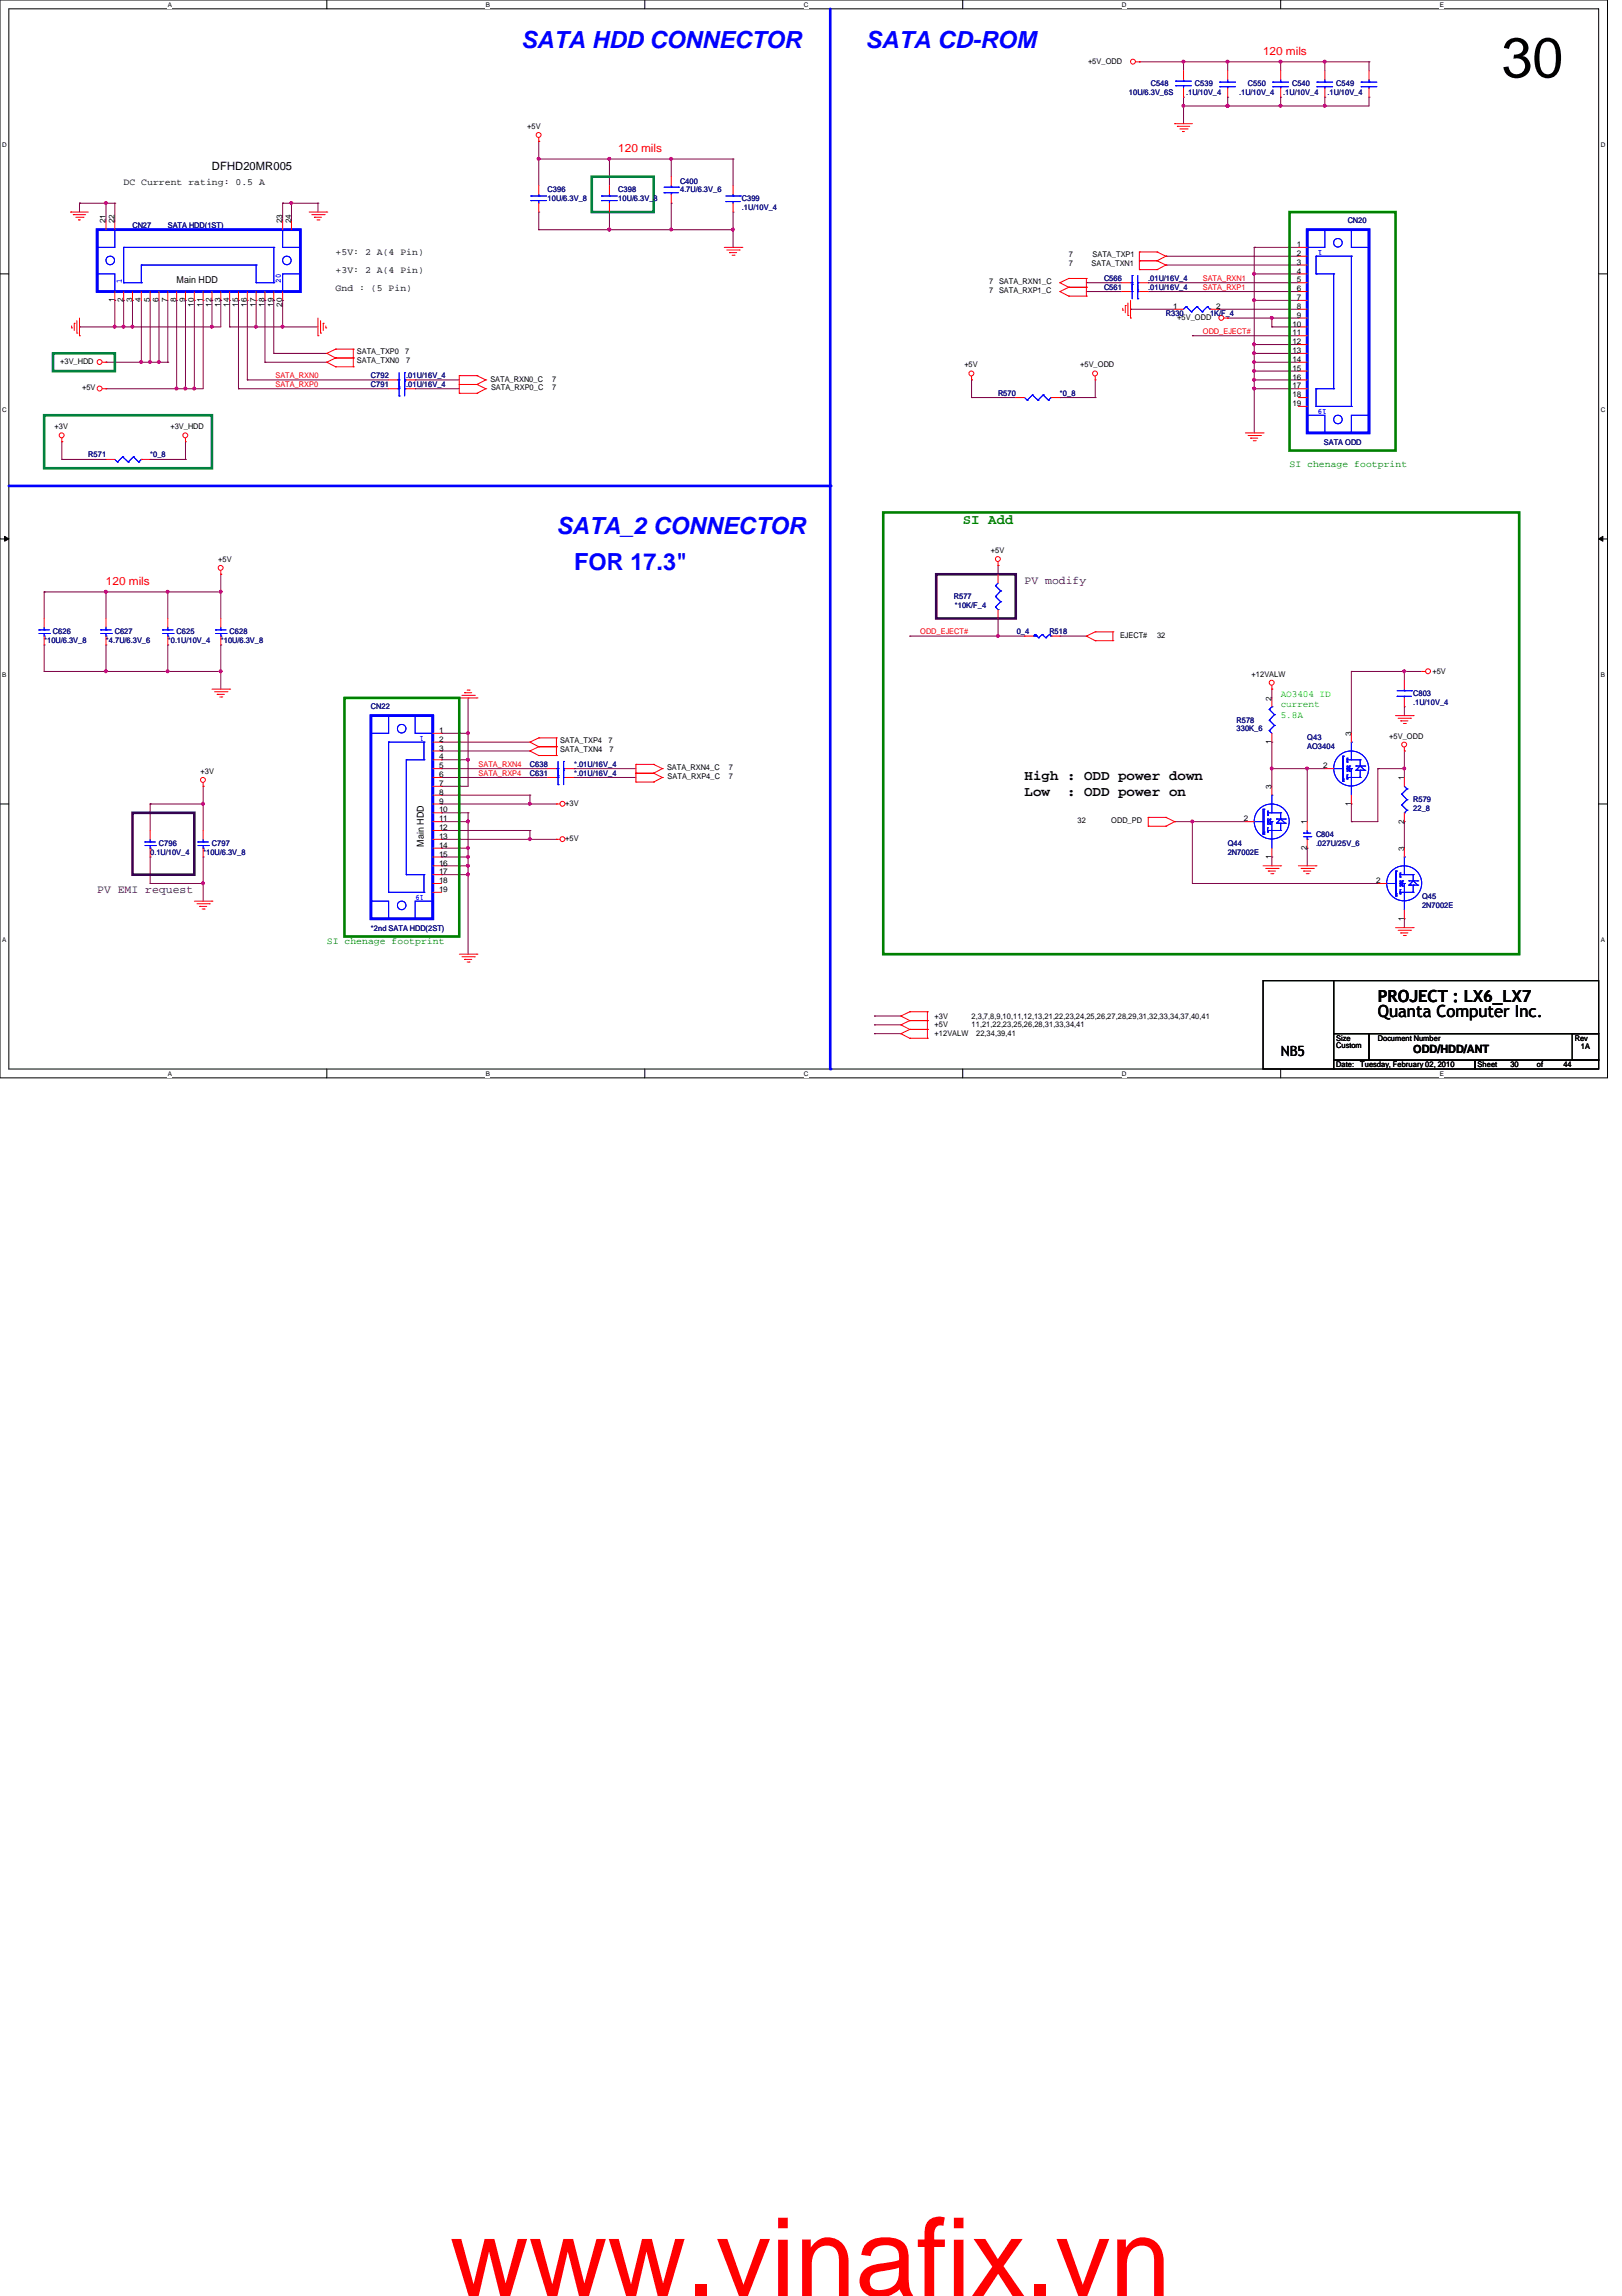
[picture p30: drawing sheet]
<svg xmlns="http://www.w3.org/2000/svg" width="210mm" height="297mm" viewBox="0 0 210 297" stroke-linecap="round" stroke-linejoin="round" font-family="sans-serif">
<defs><g id="words">
<text font-size="14.1" fill="#f00" x="58.2" y="297">www.vinafix.vn</text>
<text font-size="7.3" x="194.3" y="10">30</text>
<g font-size="3" fill="#00f">
<text x="67.4" y="6.2">SATA HDD CONNECTOR</text>
<text x="112" y="6.2">SATA CD-ROM</text>
<text x="72" y="69.1">SATA_2 CONNECTOR</text>
<text x="74.3" y="73.7">FOR 17.3&quot;</text>
</g>
<g font-size="2.2">
<text x="178.3" y="131.6">Quanta Computer Inc.</text>
<text x="178.3" y="129.6">PROJECT : LX6_LX7</text>
</g>
<text font-size="1.8" fill="#008000" x="124.6" y="67.8">SI Add</text>
<g font-size="1.8">
<text x="132.6" y="101">High : ODD power down</text>
<text x="132.6" y="103">Low</text>
<text x="138.1" y="103">: ODD power on</text>
<text x="165.7" y="136.7">NB5</text>
</g>
<g font-size="1.5" fill="#f00">
<text x="163.4" y="7.1">120 mils</text>
<text x="80" y="19.6">120 mils</text>
<text x="13.7" y="75.6">120 mils</text>
</g>
<g font-size="1.5">
<text x="27.4" y="21.9">DFHD20MR005</text>
<text x="182.9" y="136.2">ODD/HDD/ANT</text>
</g>
<g font-size="1.5" fill="#400040">
<text x="132.6" y="75.5">PV modify</text>
<text x="12.6" y="115.5">PV EMI request</text>
</g>
<g font-size="1.2">
<text x="16" y="23.9">DC Current rating: 0.5 A</text>
<text x="43.4" y="33">+5V: 2 A(4 Pin)</text>
<text x="43.4" y="35.3">+3V: 2 A(4 Pin)</text>
<text x="22.9" y="36.6">Main HDD</text>
<text x="43.4" y="37.6">Gnd : (5 Pin)</text>
<text x="54.9" y="109.5" transform="rotate(-90 54.9 109.5)">Main HDD</text>
</g>
<g font-size="1.2" fill="#008000">
<text x="166.9" y="60.5">SI chenage footprint</text>
<text x="42.3" y="122.2">SI chenage footprint</text>
</g>
<g font-size="1.2" fill="#0f0">
<text x="165.7" y="90.2">AO3404 ID</text>
<text x="165.7" y="91.5">current</text>
<text x="165.7" y="92.9">5.8A</text>
</g>
<g font-size="1">
<text x="140.8" y="8.3">+5V_ODD</text>
<text x="68.2" y="16.7">+5V</text>
<text x="13.7" y="28.9" transform="rotate(-90 13.7 28.9)">21</text>
<text x="14.8" y="28.9" transform="rotate(-90 14.8 28.9)">22</text>
<text x="36.5" y="28.9" transform="rotate(-90 36.5 28.9)">23</text>
<text x="37.7" y="28.9" transform="rotate(-90 37.7 28.9)">24</text>
<text x="138.3" y="33.2">7</text>
<text x="138.3" y="34.4">7</text>
<text x="141.3" y="34.4">SATA_TXN1</text>
<text x="141.4" y="33.2">SATA_TXP1</text>
<text x="167.8" y="35.4">4</text>
<text x="167.8" y="34.2">3</text>
<text x="167.8" y="33.1">2</text>
<text x="167.8" y="32">1</text>
<text x="14.8" y="39.1" transform="rotate(-90 14.8 39.1)">1</text>
<text x="16" y="39.1" transform="rotate(-90 16 39.1)">2</text>
<text x="17.1" y="39.1" transform="rotate(-90 17.1 39.1)">3</text>
<text x="18.2" y="39.1" transform="rotate(-90 18.2 39.1)">4</text>
<text x="19.4" y="39.1" transform="rotate(-90 19.4 39.1)">5</text>
<text x="20.5" y="39.1" transform="rotate(-90 20.5 39.1)">6</text>
<text x="21.7" y="39.1" transform="rotate(-90 21.7 39.1)">7</text>
<text x="22.8" y="39.1" transform="rotate(-90 22.8 39.1)">8</text>
<text x="24" y="39.1" transform="rotate(-90 24 39.1)">9</text>
<text x="25.1" y="39.7" transform="rotate(-90 25.1 39.7)">10</text>
<text x="26.2" y="39.7" transform="rotate(-90 26.2 39.7)">11</text>
<text x="27.4" y="39.7" transform="rotate(-90 27.4 39.7)">12</text>
<text x="28.5" y="39.7" transform="rotate(-90 28.5 39.7)">13</text>
<text x="29.7" y="39.7" transform="rotate(-90 29.7 39.7)">14</text>
<text x="30.8" y="39.7" transform="rotate(-90 30.8 39.7)">15</text>
<text x="32" y="39.7" transform="rotate(-90 32 39.7)">16</text>
<text x="33.1" y="39.7" transform="rotate(-90 33.1 39.7)">17</text>
<text x="34.2" y="39.7" transform="rotate(-90 34.2 39.7)">18</text>
<text x="35.4" y="39.7" transform="rotate(-90 35.4 39.7)">19</text>
<text x="36.5" y="39.7" transform="rotate(-90 36.5 39.7)">20</text>
<text x="128" y="37.9">7</text>
<text x="128" y="36.8">7</text>
<text x="129.3" y="37.9">SATA_RXP1_C</text>
<text x="129.3" y="36.8">SATA_RXN1_C</text>
<text x="151.8" y="40">1</text>
<text x="152.4" y="41.4">+5V_ODD</text>
<text x="157.4" y="40">2</text>
<text x="167.8" y="41.1">9</text>
<text x="167.8" y="40">8</text>
<text x="167.8" y="38.8">7</text>
<text x="167.8" y="37.7">6</text>
<text x="167.8" y="36.5">5</text>
<text x="7.8" y="47.1">+3V_HDD</text>
<text x="46.2" y="46.9">SATA_TXN0</text>
<text x="46.2" y="45.8">SATA_TXP0</text>
<text x="52.5" y="45.8">7</text>
<text x="52.6" y="46.9">7</text>
<text x="124.8" y="47.5">+5V</text>
<text x="139.8" y="47.5">+5V_ODD</text>
<text x="167.3" y="48">15</text>
<text x="167.3" y="46.8">14</text>
<text x="167.3" y="45.7">13</text>
<text x="167.3" y="44.5">12</text>
<text x="167.3" y="43.4">11</text>
<text x="167.3" y="42.2">10</text>
<text x="10.6" y="50.5">+5V</text>
<text x="63.5" y="49.4">SATA_RXN0_C</text>
<text x="63.5" y="50.5">SATA_RXP0_C</text>
<text x="71.5" y="49.4">7</text>
<text x="71.5" y="50.5">7</text>
<text x="167.3" y="52.5">19</text>
<text x="167.3" y="51.4">18</text>
<text x="167.3" y="50.2">17</text>
<text x="167.3" y="49.1">16</text>
<text x="7.1" y="55.5">+3V</text>
<text x="22.1" y="55.5">+3V_HDD</text>
<text x="128.2" y="71.5">+5V</text>
<text x="28.2" y="72.7">+5V</text>
<text x="144.9" y="82.5">EJECT#</text>
<text x="149.7" y="82.5">32</text>
<text x="162" y="87.5">+12VALW</text>
<text x="185.4" y="87.2">+5V</text>
<text x="56.8" y="96">2</text>
<text x="56.8" y="94.8">1</text>
<text x="164.5" y="90.6" transform="rotate(-90 164.5 90.6)">2</text>
<text x="174.8" y="95.2" transform="rotate(-90 174.8 95.2)">3</text>
<text x="179.8" y="95.5">+5V_ODD</text>
<text x="26" y="100.1">+3V</text>
<text x="56.8" y="101.7">7</text>
<text x="56.8" y="100.5">6</text>
<text x="56.8" y="99.4">5</text>
<text x="56.8" y="98.3">4</text>
<text x="56.8" y="97.1">3</text>
<text x="72.5" y="97.2">SATA_TXN4</text>
<text x="72.5" y="96.1">SATA_TXP4</text>
<text x="78.7" y="96.1">7</text>
<text x="78.9" y="97.2">7</text>
<text x="86.3" y="99.7">SATA_RXN4_C</text>
<text x="86.4" y="100.8">SATA_RXP4_C</text>
<text x="94.3" y="99.7">7</text>
<text x="94.3" y="100.8">7</text>
<text x="164.5" y="96.3" transform="rotate(-90 164.5 96.3)">1</text>
<text x="171.2" y="99.4">2</text>
<text x="181.7" y="100.9" transform="rotate(-90 181.7 100.9)">1</text>
<text x="56.8" y="107.4">12</text>
<text x="56.8" y="106.3">11</text>
<text x="56.8" y="105.1">10</text>
<text x="56.8" y="104">9</text>
<text x="56.8" y="102.8">8</text>
<text x="73.2" y="104.2">+3V</text>
<text x="139.4" y="106.5">32</text>
<text x="143.8" y="106.5">ODD_PD</text>
<text x="161" y="106.3">2</text>
<text x="164.5" y="102.1" transform="rotate(-90 164.5 102.1)">3</text>
<text x="169.1" y="106.6" transform="rotate(-90 169.1 106.6)">1</text>
<text x="174.8" y="104.3" transform="rotate(-90 174.8 104.3)">1</text>
<text x="181.7" y="106.6" transform="rotate(-90 181.7 106.6)">2</text>
<text x="56.8" y="113.1">17</text>
<text x="56.8" y="112">16</text>
<text x="56.8" y="110.8">15</text>
<text x="56.8" y="109.7">14</text>
<text x="56.8" y="108.5">13</text>
<text x="73.2" y="108.8">+5V</text>
<text x="164.5" y="111.1" transform="rotate(-90 164.5 111.1)">1</text>
<text x="169.1" y="110" transform="rotate(-90 169.1 110)">2</text>
<text x="181.7" y="110.1" transform="rotate(-90 181.7 110.1)">3</text>
<text x="56.8" y="115.4">19</text>
<text x="56.8" y="114.3">18</text>
<text x="178.1" y="114.3">2</text>
<text x="181.7" y="119.1" transform="rotate(-90 181.7 119.1)">1</text>
<text x="120.9" y="131.8">+3V</text>
<text x="125.7" y="131.8">2,3,7,8,9,10,11,12,13,21,22,23,24,25,26,27,28,29,31,32,33,34,37,40,41</text>
<text x="120.9" y="132.9">+5V</text>
<text x="120.9" y="134.1">+12VALW</text>
<text x="125.7" y="132.9">11,21,22,23,25,26,28,31,33,34,41</text>
<text x="126.3" y="134.1">22,34,39,41</text>
<text x="172.9" y="134.6">Size</text>
<text x="172.9" y="135.6">Custom</text>
<text x="178.3" y="134.6">Document Number</text>
<text x="203.8" y="134.6">Rev</text>
<text x="204.6" y="135.8">1A</text>
<text x="172.9" y="138">Date:</text>
<text x="176" y="138">Tuesday, February 02, 2010</text>
<text x="191.2" y="138">Sheet</text>
<text x="195.5" y="138">30</text>
<text x="198.9" y="138">of</text>
<text x="202.3" y="138">44</text>
</g>
<g font-size="1" fill="#000080">
<text x="148.9" y="11.2">C548</text>
<text x="154.6" y="11.2">C539</text>
<text x="161.5" y="11.2">C550</text>
<text x="167.2" y="11.2">C540</text>
<text x="172.9" y="11.2">C549</text>
<text x="146.1" y="12.3">10U/6.3V_6S</text>
<text x="153.5" y="12.3">.1U/10V_4</text>
<text x="160.4" y="12.3">.1U/10V_4</text>
<text x="166.1" y="12.3">.1U/10V_4</text>
<text x="171.8" y="12.3">.1U/10V_4</text>
<text x="88" y="23.7">C400</text>
<text x="17.1" y="29.5">CN27</text>
<text x="21.7" y="29.5">SATA HDD(1ST)</text>
<text x="70.9" y="24.9">C396</text>
<text x="70.9" y="26">10U/6.3V_8</text>
<text x="80" y="24.9">C398</text>
<text x="80" y="26">10U/6.3V_8</text>
<text x="88" y="24.9">4.7U/6.3V_6</text>
<text x="96" y="26">C399</text>
<text x="96" y="27.2">.1U/10V_4</text>
<text x="174.4" y="28.9">CN20</text>
<text x="142.9" y="36.3">C566</text>
<text x="142.9" y="37.5">C561</text>
<text x="148.6" y="36.3">.01U/16V_4</text>
<text x="148.6" y="37.5">.01U/16V_4</text>
<text x="150.9" y="40.9">R330</text>
<text x="156.6" y="40.9">1K/F_4</text>
<text x="48" y="48.9">C792</text>
<text x="48" y="50">C791</text>
<text x="52.6" y="48.9">.01U/16V_4</text>
<text x="52.6" y="50">.01U/16V_4</text>
<text x="129.2" y="51.2">R570</text>
<text x="137.2" y="51.2">*0_8</text>
<text x="11.4" y="59.2">R571</text>
<text x="19.4" y="59.2">*0_8</text>
<text x="171.3" y="57.6">SATA ODD</text>
<text x="123.4" y="77.5">R577</text>
<text x="5.7" y="83.2">*10U/6.3V_8</text>
<text x="6.9" y="82">C626</text>
<text x="13.7" y="83.2">*4.7U/6.3V_6</text>
<text x="14.9" y="82">C627</text>
<text x="21.7" y="83.2">*0.1U/10V_4</text>
<text x="22.9" y="82">C625</text>
<text x="28.6" y="83.2">*10U/6.3V_8</text>
<text x="29.7" y="82">C628</text>
<text x="123.6" y="78.6">*10K/F_4</text>
<text x="131.6" y="82">0_4</text>
<text x="135.8" y="82">R518</text>
<text x="48" y="91.8">CN22</text>
<text x="160" y="93.5">R578</text>
<text x="160" y="94.6">330K_6</text>
<text x="169.2" y="95.8">Q43</text>
<text x="182.9" y="90">C803</text>
<text x="182.9" y="91.2">.1U/10V_4</text>
<text x="68.6" y="100.3">C631</text>
<text x="68.6" y="99.2">C638</text>
<text x="74.3" y="100.3">*.01U/16V_4</text>
<text x="74.3" y="99.2">*.01U/16V_4</text>
<text x="169.2" y="96.9">AO3404</text>
<text x="182.9" y="103.8">R579</text>
<text x="182.9" y="104.9">22_8</text>
<text x="19.4" y="110.6">0.1U/10V_4</text>
<text x="20.6" y="109.5">C796</text>
<text x="26.3" y="110.6">*10U/6.3V_8</text>
<text x="27.4" y="109.5">C797</text>
<text x="158.9" y="109.5">Q44</text>
<text x="158.9" y="110.6">2N7002E</text>
<text x="170.3" y="108.3">C804</text>
<text x="170.3" y="109.5">.027U/25V_6</text>
<text x="184" y="116.3">Q45</text>
<text x="184" y="117.5">2N7002E</text>
<text x="48" y="120.4">*2nd SATA HDD(2ST)</text>
</g>
<g font-size="1" fill="#00f">
<text x="171.1" y="32.3" transform="rotate(-180 171.1 32.3)">1</text>
<text x="15.7" y="36.6" transform="rotate(-90 15.7 36.6)">1</text>
<text x="36.3" y="36.6" transform="rotate(-90 36.3 36.6)">20</text>
<text x="171.7" y="52.9" transform="rotate(-180 171.7 52.9)">19</text>
<text x="54.9" y="95.2" transform="rotate(-180 54.9 95.2)">1</text>
<text x="54.9" y="115.7" transform="rotate(-180 54.9 115.7)">19</text>
</g>
<g font-size="1" fill="#f00">
<text x="155.7" y="36.4">SATA_RXN1</text>
<text x="155.7" y="37.5">SATA_RXP1</text>
<text x="155.7" y="43.2">ODD_EJECT#</text>
<text x="35.6" y="48.9">SATA_RXN0</text>
<text x="35.6" y="50.1">SATA_RXP0</text>
<text x="119.1" y="82.1">ODD_EJECT#</text>
<text x="61.9" y="99.2">SATA_RXN4</text>
<text x="61.9" y="100.4">SATA_RXP4</text>
</g>
<g font-size=".8">
<text x="21.7" y=".9">A</text>
<text x="62.9" y=".9">B</text>
<text x="104" y=".9">C</text>
<text x="145.2" y=".9">D</text>
<text x="186.3" y=".9">E</text>
<text x=".3" y="19.1">D</text>
<text x="207.2" y="19.1">D</text>
<text x=".3" y="53.3">C</text>
<text x="207.2" y="53.3">C</text>
<text x=".3" y="87.6">B</text>
<text x="207.2" y="87.6">B</text>
<text x=".3" y="121.9">A</text>
<text x="207.2" y="121.9">A</text>
<text x="21.7" y="139.2">A</text>
<text x="62.9" y="139.2">B</text>
<text x="104" y="139.2">C</text>
<text x="145.2" y="139.2">D</text>
<text x="186.3" y="139.2">E</text>
</g>
</g></defs>
<path d="M0 0h208v139.4h-208zM1.1 1.1h205.8v137.2h-205.8z" fill="none" stroke="#000" stroke-width=".13"/>
<g fill="#fff">
<path d="M21.7 .1h.6v1h-.6z"/>
<path d="M21.7 138.4h.6v1h-.6z"/>
</g>
<path d="M42.3 0v1.1M42.3 138.3v1.1" fill="none" stroke="#000" stroke-width=".13"/>
<g fill="#fff">
<path d="M62.9 .1h.5v1h-.5z"/>
<path d="M62.9 138.4h.5v1h-.5z"/>
</g>
<path d="M83.4 0v1.1M83.4 138.3v1.1" fill="none" stroke="#000" stroke-width=".13"/>
<g fill="#fff">
<path d="M104 .1h.6v1h-.6z"/>
<path d="M104 138.4h.6v1h-.6z"/>
</g>
<path d="M124.6 0v1.1M124.6 138.3v1.1" fill="none" stroke="#000" stroke-width=".13"/>
<g fill="#fff">
<path d="M145.2 .1h.6v1h-.6z"/>
<path d="M145.2 138.4h.6v1h-.6z"/>
</g>
<path d="M165.7 0v1.1M165.7 138.3v1.1" fill="none" stroke="#000" stroke-width=".13"/>
<g fill="#fff">
<path d="M186.3 .1h.6v1h-.6z"/>
<path d="M186.3 138.4h.6v1h-.6z"/>
<path d="M.3 18.3h.6v.9h-.6z"/>
<path d="M207.2 18.3h.6v.9h-.6z"/>
<path d="M.3 52.6h.6v.9h-.6z"/>
<path d="M207.2 52.6h.6v.9h-.6z"/>
</g>
<path d="M0 35.4h1.1M206.9 35.4h1.1" fill="none" stroke="#000" stroke-width=".13"/>
<g fill="#fff">
<path d="M.3 86.9h.5v.9h-.5z"/>
<path d="M207.2 86.9h.5v.9h-.5z"/>
</g>
<path d="M0 69.7h1.1M.6 69.4l.5 .3-.5 .3zM206.9 69.7l.5-.3v.6zM206.9 69.7h1.1" fill="none" stroke="#000" stroke-width=".13"/>
<path d="M.6 69.4l.5 .3-.5 .3zM206.9 69.7l.5-.3v.6z" fill="#000"/>
<g fill="#fff">
<path d="M.3 121.2h.5v.9h-.5z"/>
<path d="M207.2 121.2h.5v.9h-.5z"/>
</g>
<path d="M0 104h1.1M206.9 104h1.1" fill="none" stroke="#000" stroke-width=".13"/>
<path d="M165.7 8h.1M165.7 8h5.7" fill="none" stroke="#800040" stroke-width=".13"/>
<path d="M165.6 7.8h.2v.3l-.1 .1-.1-.1z" fill-rule="evenodd" fill="#f0f"/>
<path d="M165.6 7.8h.2v.3l-.1 .1-.1-.1z" fill="none" stroke="#f0f" stroke-width=".13"/>
<path d="M165.7 13.7h.1M165.7 13.7h5.7" fill="none" stroke="#800040" stroke-width=".13"/>
<path d="M165.6 13.6h.2v.2l-.1 .1-.1-.1z" fill-rule="evenodd" fill="#f0f"/>
<path d="M165.6 13.6h.2v.2l-.1 .1-.1-.1z" fill="none" stroke="#f0f" stroke-width=".13"/>
<path d="M171.4 13.7h.1M171.4 13.7h5.8" fill="none" stroke="#800040" stroke-width=".13"/>
<path d="M171.3 13.6h.3v.2l-.2 .1-.1-.1z" fill-rule="evenodd" fill="#f0f"/>
<path d="M171.3 13.6h.3v.2l-.2 .1-.1-.1z" fill="none" stroke="#f0f" stroke-width=".13"/>
<g fill="none" stroke="#800040" stroke-width=".13">
<path d="M153.2 8h.1M153.2 13.7h.1M153.2 8v1.1M158.9 8h.1M158.9 12.6h.1M158.9 8v1.1M158.9 12.6v1.1h-5.7M165.7 12.6h.1M165.7 12.6v1.1M171.4 12.6h.1M171.4 8h.1M171.4 8v1.1"/>
<path d="M171.4 12.6v1.1"/>
</g>
<path d="M158.7 13.6h.3v.2l-.2 .1-.1-.1z" fill-rule="evenodd" fill="#f0f"/>
<path d="M158.7 13.6h.3v.2l-.2 .1-.1-.1z" fill="none" stroke="#f0f" stroke-width=".13"/>
<path d="M153 13.6h.3v.2l-.2 .1-.1-.1z" fill-rule="evenodd" fill="#f0f"/>
<path d="M153 13.6h.3v.2l-.2 .1-.1-.1z" fill="none" stroke="#f0f" stroke-width=".13"/>
<path d="M153.2 12.6h.1M153.2 12.6v1.1M171.4 8h.1M171.4 8h5.8" fill="none" stroke="#800040" stroke-width=".13"/>
<path d="M171.3 7.8h.3v.3l-.2 .1-.1-.1z" fill-rule="evenodd" fill="#f0f"/>
<path d="M171.3 7.8h.3v.3l-.2 .1-.1-.1z" fill="none" stroke="#f0f" stroke-width=".13"/>
<path d="M158.9 8h.1M158.9 8h6.8" fill="none" stroke="#800040" stroke-width=".13"/>
<path d="M158.7 7.8h.3v.3l-.2 .1-.1-.1z" fill-rule="evenodd" fill="#f0f"/>
<path d="M158.7 7.8h.3v.3l-.2 .1-.1-.1z" fill="none" stroke="#f0f" stroke-width=".13"/>
<path d="M158.9 13.7h.1M158.9 13.7h6.8M165.7 8h.1M165.7 8v1.1M177.2 12.6h.1M177.2 12.6v1.1" fill="none" stroke="#800040" stroke-width=".13"/>
<path d="M158.7 13.6h.3v.2l-.2 .1-.1-.1z" fill-rule="evenodd" fill="#f0f"/>
<path d="M158.7 13.6h.3v.2l-.2 .1-.1-.1z" fill="none" stroke="#f0f" stroke-width=".13"/>
<path d="M147.4 8h.1M147.4 8h11.5M153.2 13.7h.1M153.2 8h.1M153.2 13.7v2.3M177.2 8h.1M177.2 8v1.1" fill="none" stroke="#800040" stroke-width=".13"/>
<path d="M153 7.8h.3v.3l-.2 .1-.1-.1z" fill-rule="evenodd" fill="#f0f"/>
<path d="M153 7.8h.3v.3l-.2 .1-.1-.1z" fill="none" stroke="#f0f" stroke-width=".13"/>
<path d="M78.9 20.6h.1M78.9 27.4h.1M78.9 20.6v3.4M78.9 27.4v2.3M146.3 40h.1M146.3 40h5.7" fill="none" stroke="#800040" stroke-width=".13"/>
<path d="M78.7 29.6h.3v.2l-.2 .1-.1-.1z" fill-rule="evenodd" fill="#f0f"/>
<path d="M78.7 29.6h.3v.2l-.2 .1-.1-.1z" fill="none" stroke="#f0f" stroke-width=".13"/>
<g fill="none" stroke="#800040" stroke-width=".13">
<path d="M69.7 18.3h.1M69.7 18.3v5.7M69.7 20.6h.1M69.7 29.7h.1M69.7 29.7h9.2M86.9 20.6h.1M86.9 26.3h.1M86.9 20.6v2.3M86.9 26.3v3.4M94.9 20.6h.1M94.9 29.7h.1M94.9 20.6v3.4"/>
<path d="M94.9 29.7v2.3"/>
</g>
<path d="M94.7 29.6h.3v.2l-.2 .1-.1-.1z" fill-rule="evenodd" fill="#f0f"/>
<path d="M94.7 29.6h.3v.2l-.2 .1-.1-.1z" fill="none" stroke="#f0f" stroke-width=".13"/>
<path d="M69.7 27.4h.1M69.7 20.6h.1M69.7 27.4v2.3M69.7 20.6h9.2" fill="none" stroke="#800040" stroke-width=".13"/>
<path d="M69.6 20.4h.2v.3h-.1h-.1z" fill-rule="evenodd" fill="#f0f"/>
<path d="M69.6 20.4h.2v.3h-.1h-.1z" fill="none" stroke="#f0f" stroke-width=".13"/>
<path d="M78.9 29.7h.1M78.9 29.7h8M94.9 27.4h.1M94.9 27.4v2.3" fill="none" stroke="#800040" stroke-width=".13"/>
<path d="M78.7 29.6h.3v.2l-.2 .1-.1-.1z" fill-rule="evenodd" fill="#f0f"/>
<path d="M78.7 29.6h.3v.2l-.2 .1-.1-.1z" fill="none" stroke="#f0f" stroke-width=".13"/>
<path d="M78.9 20.6h.1M78.9 20.6h16M86.9 20.6h.1" fill="none" stroke="#800040" stroke-width=".13"/>
<path d="M86.7 20.4h.3v.3h-.2h-.1z" fill-rule="evenodd" fill="#f0f"/>
<path d="M86.7 20.4h.3v.3h-.2h-.1z" fill="none" stroke="#f0f" stroke-width=".13"/>
<path d="M78.7 20.4h.3v.3h-.2h-.1z" fill-rule="evenodd" fill="#f0f"/>
<path d="M78.7 20.4h.3v.3h-.2h-.1z" fill="none" stroke="#f0f" stroke-width=".13"/>
<path d="M14.9 38.9h.1M14.9 38.9v3.4M22.9 50.3h.1M22.9 50.3h1.1" fill="none" stroke="#800040" stroke-width=".13"/>
<path d="M22.7 50.1h.3v.3l-.2 .1-.1-.1z" fill-rule="evenodd" fill="#f0f"/>
<path d="M22.7 50.1h.3v.3l-.2 .1-.1-.1z" fill="none" stroke="#f0f" stroke-width=".13"/>
<path d="M13.7 26.3h.1M13.7 26.3v2.3" fill="none" stroke="#800040" stroke-width=".13"/>
<path d="M13.6 26.1h.2v.3l-.1 .1-.1-.1z" fill-rule="evenodd" fill="#f0f"/>
<path d="M13.6 26.1h.2v.3l-.1 .1-.1-.1z" fill="none" stroke="#f0f" stroke-width=".13"/>
<path d="M10.3 26.3h.1M10.3 26.3h3.4M14.9 26.3h.1M14.9 26.3v2.3M22.9 38.9h.1M22.9 38.9v11.4M17.1 42.3h.1M17.1 42.3h10.3M32 49.1h.1M32 49.1h18.3" fill="none" stroke="#800040" stroke-width=".13"/>
<path d="M17 42.1h.3v.3l-.2 .1-.1-.1z" fill-rule="evenodd" fill="#f0f"/>
<path d="M17 42.1h.3v.3l-.2 .1-.1-.1z" fill="none" stroke="#f0f" stroke-width=".13"/>
<path d="M14.9 42.3h.1M14.9 42.3h1.1" fill="none" stroke="#800040" stroke-width=".13"/>
<path d="M14.7 42.1h.3v.3l-.2 .1-.1-.1z" fill-rule="evenodd" fill="#f0f"/>
<path d="M14.7 42.1h.3v.3l-.2 .1-.1-.1z" fill="none" stroke="#f0f" stroke-width=".13"/>
<path d="M29.7 38.9h.1M29.7 38.9v3.4M33.1 38.9h.1M33.1 38.9v3.4M29.7 42.3h.1M29.7 42.3h11.4M33.1 42.3h.1M36.6 42.3h.1" fill="none" stroke="#800040" stroke-width=".13"/>
<path d="M36.4 42.1h.3v.3l-.2 .1-.1-.1z" fill-rule="evenodd" fill="#f0f"/>
<path d="M36.4 42.1h.3v.3l-.2 .1-.1-.1z" fill="none" stroke="#f0f" stroke-width=".13"/>
<path d="M33 42.1h.3v.3l-.2 .1-.1-.1z" fill-rule="evenodd" fill="#f0f"/>
<path d="M33 42.1h.3v.3l-.2 .1-.1-.1z" fill="none" stroke="#f0f" stroke-width=".13"/>
<path d="M10.3 26.3h.1M10.3 26.3v1.1M24 38.9h.1M24 38.9v11.4M26.3 38.9h.1M26.3 38.9v11.4M36.6 38.9h.1M36.6 38.9v3.4" fill="none" stroke="#800040" stroke-width=".13"/>
<path d="M23.8 50.1h.3v.3l-.1 .1-.2-.1z" fill-rule="evenodd" fill="#f0f"/>
<path d="M23.8 50.1h.3v.3l-.1 .1-.2-.1z" fill="none" stroke="#f0f" stroke-width=".13"/>
<path d="M13.7 26.3h.1M13.7 26.3h1.2M30.9 38.9h.1M30.9 38.9v11.4M35.4 38.9h.1M35.4 38.9v6.8M37.7 26.3h.1M37.7 26.3h3.4M37.7 26.3v2.3M30.9 50.3h.1M30.9 50.3h19.4" fill="none" stroke="#800040" stroke-width=".13"/>
<path d="M37.6 26.1h.2v.3l-.1 .1-.1-.1z" fill-rule="evenodd" fill="#f0f"/>
<path d="M37.6 26.1h.2v.3l-.1 .1-.1-.1z" fill="none" stroke="#f0f" stroke-width=".13"/>
<path d="M27.4 38.9h.1M27.4 38.9v3.4M36.6 26.3h.1M36.6 26.3v2.3M36.6 26.3h1.1M41.1 26.3h.1M41.1 26.3v1.1M27.4 42.3h.1M27.4 42.3h1.2" fill="none" stroke="#800040" stroke-width=".13"/>
<path d="M27.3 42.1h.2v.3l-.1 .1-.1-.1z" fill-rule="evenodd" fill="#f0f"/>
<path d="M27.3 42.1h.2v.3l-.1 .1-.1-.1z" fill="none" stroke="#f0f" stroke-width=".13"/>
<path d="M25.1 50.3h.1M25.1 50.3h1.2" fill="none" stroke="#800040" stroke-width=".13"/>
<path d="M25 50.1h.3v.3l-.2 .1-.1-.1z" fill-rule="evenodd" fill="#f0f"/>
<path d="M25 50.1h.3v.3l-.2 .1-.1-.1z" fill="none" stroke="#f0f" stroke-width=".13"/>
<g fill="none" stroke="#800040" stroke-width=".13">
<path d="M25.1 38.9h.1M25.1 38.9v11.4h-1.1M28.6 38.9h.1M28.6 38.9v3.4M32 38.9h.1M32 38.9v10.2M34.3 38.9h.1M34.3 38.9v8M13.7 50.3h.1M13.7 50.3h9.2M16 42.3h.1M16 42.3h1.1"/>
<path d="M24 50.3h.1"/>
</g>
<path d="M15.8 42.1h.3v.3l-.1 .1-.2-.1z" fill-rule="evenodd" fill="#f0f"/>
<path d="M15.8 42.1h.3v.3l-.1 .1-.2-.1z" fill="none" stroke="#f0f" stroke-width=".13"/>
<g fill="none" stroke="#800040" stroke-width=".13">
<path d="M16 38.9h.1M16 38.9v3.4M17.1 38.9h.1M17.1 38.9v3.4M162.3 38.9h.1M162.3 32h.1M162.3 35.4h.1M162.3 38.9h5.7M162.3 32v6.9M162.3 32h5.7M10.3 42.3h.1M10.3 42.3h4.6"/>
<path d="M34.3 46.9h.1M34.3 46.9h8M35.4 45.7h.1M35.4 45.7h6.9M53.7 49.1h.1M53.7 50.3h.1M53.7 49.1h5.7M53.7 50.3h5.7"/>
</g>
<path d="M162.1 35.3h.3v.2l-.1 .1-.2-.1z" fill-rule="evenodd" fill="#f0f"/>
<path d="M162.1 35.3h.3v.2l-.1 .1-.2-.1z" fill="none" stroke="#f0f" stroke-width=".13"/>
<path d="M162.3 35.4h.1M162.3 35.4h5.7M157.7 40h.1M157.7 40h10.3M162.3 50.3h.1M162.3 50.3v5.7" fill="none" stroke="#800040" stroke-width=".13"/>
<path d="M162.1 50.1h.3v.3l-.1 .1-.2-.1z" fill-rule="evenodd" fill="#f0f"/>
<path d="M162.1 50.1h.3v.3l-.1 .1-.2-.1z" fill="none" stroke="#f0f" stroke-width=".13"/>
<path d="M148.6 36.6h.1M148.6 37.7h.1M148.6 36.6h19.4M148.6 37.7h19.4M164.6 41.1h.1M164.6 41.1h3.4" fill="none" stroke="#800040" stroke-width=".13"/>
<path d="M164.4 41h.3v.2l-.2 .1-.1-.1z" fill-rule="evenodd" fill="#f0f"/>
<path d="M164.4 41h.3v.2l-.2 .1-.1-.1z" fill="none" stroke="#f0f" stroke-width=".13"/>
<path d="M162.3 38.9h.1M162.3 38.9v5.7M154.3 43.4h.1M154.3 43.4h13.7M158.9 41.1h.1M158.9 41.1h5.7M162.3 44.6h.1M162.3 44.6h5.7M164.6 42.3h.1M164.6 41.1h.1M164.6 42.3h3.4M164.6 41.1v1.2" fill="none" stroke="#800040" stroke-width=".13"/>
<path d="M162.1 38.7h.3v.3h-.1h-.2z" fill-rule="evenodd" fill="#f0f"/>
<path d="M162.1 38.7h.3v.3h-.1h-.2z" fill="none" stroke="#f0f" stroke-width=".13"/>
<path d="M162.3 45.7h.1M162.3 44.6h.1M162.3 45.7h5.7M162.3 44.6v1.1" fill="none" stroke="#800040" stroke-width=".13"/>
<path d="M162.1 44.4h.3v.3h-.1h-.2z" fill-rule="evenodd" fill="#f0f"/>
<path d="M162.1 44.4h.3v.3h-.1h-.2z" fill="none" stroke="#f0f" stroke-width=".13"/>
<path d="M140.6 36.6h.1M140.6 37.7h.1M140.6 36.6h4.6M140.6 37.7h4.6M150.9 33.1h.1M150.9 34.3h.1M150.9 33.1h17.1M150.9 34.3h17.1M162.3 46.9h.1M162.3 45.7h.1M162.3 46.9h5.7M162.3 45.7v1.2" fill="none" stroke="#800040" stroke-width=".13"/>
<path d="M162.1 45.6h.3v.2l-.1 .1-.2-.1z" fill-rule="evenodd" fill="#f0f"/>
<path d="M162.1 45.6h.3v.2l-.1 .1-.2-.1z" fill="none" stroke="#f0f" stroke-width=".13"/>
<path d="M162.3 48h.1M162.3 46.9h.1M162.3 48h5.7M162.3 46.9v1.1" fill="none" stroke="#800040" stroke-width=".13"/>
<path d="M162.1 46.7h.3v.3h-.1h-.2z" fill-rule="evenodd" fill="#f0f"/>
<path d="M162.1 46.7h.3v.3h-.1h-.2z" fill="none" stroke="#f0f" stroke-width=".13"/>
<path d="M162.3 49.1h.1M162.3 48h.1M162.3 49.1h5.7M162.3 48v1.1" fill="none" stroke="#800040" stroke-width=".13"/>
<path d="M162.1 47.8h.3v.3l-.1 .1-.2-.1z" fill-rule="evenodd" fill="#f0f"/>
<path d="M162.1 47.8h.3v.3l-.1 .1-.2-.1z" fill="none" stroke="#f0f" stroke-width=".13"/>
<path d="M162.3 50.3h.1M162.3 49.1h.1M162.3 50.3h5.7M162.3 49.1v1.2" fill="none" stroke="#800040" stroke-width=".13"/>
<path d="M162.1 49h.3v.2l-.1 .1-.2-.1z" fill-rule="evenodd" fill="#f0f"/>
<path d="M162.1 49h.3v.2l-.1 .1-.2-.1z" fill="none" stroke="#f0f" stroke-width=".13"/>
<path d="M129.2 80h.1M129.2 80v2.3" fill="none" stroke="#800040" stroke-width=".13"/>
<path d="M129 82.1h.3v.3l-.2 .1-.1-.1z" fill-rule="evenodd" fill="#f0f"/>
<path d="M129 82.1h.3v.3l-.2 .1-.1-.1z" fill="none" stroke="#f0f" stroke-width=".13"/>
<g fill="none" stroke="#800040" stroke-width=".13">
<path d="M129.2 73.2h.1M129.2 73.2v1.1M117.7 82.3h.1M117.7 82.3h14.9M132.6 82.3h.1M137.2 82.3h.1M137.2 82.3h3.4M174.9 86.9h.1M174.9 86.9h9.1M181.7 86.9h.1M154.3 106.3h.1M154.3 114.3h.1"/>
<path d="M154.3 106.3v8M154.3 114.3h24M164.6 110.9h.1M164.6 110.9v1.1M169.2 109.7h.1M169.2 109.7v2.3"/>
</g>
<path d="M181.6 86.7h.2v.3h-.1h-.1z" fill-rule="evenodd" fill="#f0f"/>
<path d="M181.6 86.7h.2v.3h-.1h-.1z" fill="none" stroke="#f0f" stroke-width=".13"/>
<path d="M178.3 99.4h.1M178.3 99.4h3.4M178.3 99.4v6.9M181.7 99.4h.1M181.7 97.2h.1M181.7 97.2v3.4M181.7 118.9h.1M181.7 118.9v1.1" fill="none" stroke="#800040" stroke-width=".13"/>
<path d="M181.6 99.3h.2v.2l-.1 .1-.1-.1z" fill-rule="evenodd" fill="#f0f"/>
<path d="M181.6 99.3h.2v.2l-.1 .1-.1-.1z" fill="none" stroke="#f0f" stroke-width=".13"/>
<path d="M174.9 86.9h.1M174.9 86.9v8M154.3 106.3h.1M154.3 106.3h6.9" fill="none" stroke="#800040" stroke-width=".13"/>
<path d="M154.1 106.1h.3v.3l-.1 .1-.2-.1z" fill-rule="evenodd" fill="#f0f"/>
<path d="M154.1 106.1h.3v.3l-.1 .1-.2-.1z" fill="none" stroke="#f0f" stroke-width=".13"/>
<path d="M164.6 99.4h.1M164.6 99.4h6.8M169.2 99.4h.1M169.2 99.4v6.9M181.7 106.3h.1M181.7 106.3v3.4" fill="none" stroke="#800040" stroke-width=".13"/>
<path d="M169 99.3h.3v.2l-.2 .1-.1-.1z" fill-rule="evenodd" fill="#f0f"/>
<path d="M169 99.3h.3v.2l-.2 .1-.1-.1z" fill="none" stroke="#f0f" stroke-width=".13"/>
<path d="M164.6 96h.1M164.6 96v3.4" fill="none" stroke="#800040" stroke-width=".13"/>
<path d="M164.4 99.3h.3v.2l-.2 .1-.1-.1z" fill-rule="evenodd" fill="#f0f"/>
<path d="M164.4 99.3h.3v.2l-.2 .1-.1-.1z" fill="none" stroke="#f0f" stroke-width=".13"/>
<g fill="none" stroke="#800040" stroke-width=".13">
<path d="M21.7 76.6h.1M21.7 76.6h6.9M164.6 89.2h.1M164.6 99.4h.1M164.6 89.2v1.1M164.6 99.4v2.3M181.7 86.9h.1M181.7 91.4h.1M181.7 86.9v1.1M181.7 91.4v1.2M152 106.3h.1M152 106.3h2.3"/>
<path d="M174.9 104h.1M174.9 106.3h.1M174.9 104v2.3M174.9 106.3h3.4"/>
</g>
<path d="M28.4 76.4h.3v.3l-.2 .1-.1-.1z" fill-rule="evenodd" fill="#f0f"/>
<path d="M28.4 76.4h.3v.3l-.2 .1-.1-.1z" fill="none" stroke="#f0f" stroke-width=".13"/>
<path d="M21.6 76.4h.2v.3l-.1 .1-.1-.1z" fill-rule="evenodd" fill="#f0f"/>
<path d="M21.6 76.4h.2v.3l-.1 .1-.1-.1z" fill="none" stroke="#f0f" stroke-width=".13"/>
<path d="M5.7 86.9h.1M5.7 86.9h8M21.7 86.9h.1M21.7 86.9h6.9" fill="none" stroke="#800040" stroke-width=".13"/>
<path d="M28.4 86.7h.3v.3h-.2h-.1z" fill-rule="evenodd" fill="#f0f"/>
<path d="M28.4 86.7h.3v.3h-.2h-.1z" fill="none" stroke="#f0f" stroke-width=".13"/>
<path d="M21.6 86.7h.2v.3h-.1h-.1z" fill-rule="evenodd" fill="#f0f"/>
<path d="M21.6 86.7h.2v.3h-.1h-.1z" fill="none" stroke="#f0f" stroke-width=".13"/>
<path d="M5.7 76.6h.1M5.7 76.6v3.4M13.7 76.6h.1M13.7 76.6v3.4M21.7 76.6h.1M21.7 76.6v3.4M5.7 83.4h.1M5.7 83.4v3.5M13.7 86.9h.1M13.7 86.9h8" fill="none" stroke="#800040" stroke-width=".13"/>
<path d="M13.6 86.7h.2v.3h-.1h-.1z" fill-rule="evenodd" fill="#f0f"/>
<path d="M13.6 86.7h.2v.3h-.1h-.1z" fill="none" stroke="#f0f" stroke-width=".13"/>
<path d="M13.7 76.6h.1M13.7 76.6h8M28.6 86.9h.1M28.6 86.9v2.3" fill="none" stroke="#800040" stroke-width=".13"/>
<path d="M13.6 76.4h.2v.3l-.1 .1-.1-.1z" fill-rule="evenodd" fill="#f0f"/>
<path d="M13.6 76.4h.2v.3l-.1 .1-.1-.1z" fill="none" stroke="#f0f" stroke-width=".13"/>
<g fill="none" stroke="#800040" stroke-width=".13">
<path d="M5.7 76.6h.1M5.7 76.6h8M28.6 76.6h.1M28.6 74.3h.1M28.6 74.3v5.7M13.7 83.4h.1M13.7 83.4v3.5M21.7 83.4h.1M21.7 83.4v3.5M28.6 83.4h.1M28.6 83.4v3.5M57.1 108.6h.1"/>
<path d="M57.1 108.6h11.5"/>
</g>
<path d="M68.4 108.4h.3v.3l-.2 .1-.1-.1z" fill-rule="evenodd" fill="#f0f"/>
<path d="M68.4 108.4h.3v.3l-.2 .1-.1-.1z" fill="none" stroke="#f0f" stroke-width=".13"/>
<path d="M57.1 107.4h.1M57.1 104h.1M57.1 107.4h11.5M57.1 104h11.5M68.6 108.6h.1M68.6 107.4h.1M68.6 108.6h3.4M68.6 107.4v1.2" fill="none" stroke="#800040" stroke-width=".13"/>
<path d="M68.4 103.9h.3v.2l-.2 .1-.1-.1z" fill-rule="evenodd" fill="#f0f"/>
<path d="M68.4 103.9h.3v.2l-.2 .1-.1-.1z" fill="none" stroke="#f0f" stroke-width=".13"/>
<path d="M57.1 102.9h.1M57.1 110.9h.1M57.1 106.3h.1M57.1 102.9h11.5M57.1 106.3h3.5M60.6 109.7h.1M60.6 106.3h.1M60.6 106.3v4.6h-3.5M68.6 104h.1M68.6 102.9h.1M68.6 104h3.4M68.6 102.9v1.1" fill="none" stroke="#800040" stroke-width=".13"/>
<path d="M60.4 106.1h.3v.3l-.2 .1-.1-.1z" fill-rule="evenodd" fill="#f0f"/>
<path d="M60.4 106.1h.3v.3l-.2 .1-.1-.1z" fill="none" stroke="#f0f" stroke-width=".13"/>
<path d="M57.1 109.7h.1M57.1 109.7h3.5" fill="none" stroke="#800040" stroke-width=".13"/>
<path d="M60.4 109.6h.3v.2l-.2 .1-.1-.1z" fill-rule="evenodd" fill="#f0f"/>
<path d="M60.4 109.6h.3v.2l-.2 .1-.1-.1z" fill="none" stroke="#f0f" stroke-width=".13"/>
<path d="M60.6 110.9h.1M60.6 110.9v1.1" fill="none" stroke="#800040" stroke-width=".13"/>
<path d="M60.4 110.7h.3v.3h-.2h-.1z" fill-rule="evenodd" fill="#f0f"/>
<path d="M60.4 110.7h.3v.3h-.2h-.1z" fill="none" stroke="#f0f" stroke-width=".13"/>
<path d="M57.1 94.9h.1M60.6 90.3h.1M60.6 90.3v4.6h-3.5M57.1 112h.1M57.1 112h3.5M60.6 113.2h.1M60.6 113.2v10.2" fill="none" stroke="#800040" stroke-width=".13"/>
<path d="M60.4 113h.3v.3h-.2h-.1z" fill-rule="evenodd" fill="#f0f"/>
<path d="M60.4 113h.3v.3h-.2h-.1z" fill="none" stroke="#f0f" stroke-width=".13"/>
<path d="M57.1 98.3h.1M57.1 98.3h3.5M60.6 98.3h.1M60.6 94.9h.1M60.6 94.9v6.8h-3.5M57.1 101.7h.1" fill="none" stroke="#800040" stroke-width=".13"/>
<path d="M60.4 98.1h.3v.3l-.2 .1-.1-.1z" fill-rule="evenodd" fill="#f0f"/>
<path d="M60.4 98.1h.3v.3l-.2 .1-.1-.1z" fill="none" stroke="#f0f" stroke-width=".13"/>
<path d="M60.4 94.7h.3v.3h-.2h-.1z" fill-rule="evenodd" fill="#f0f"/>
<path d="M60.4 94.7h.3v.3h-.2h-.1z" fill="none" stroke="#f0f" stroke-width=".13"/>
<path d="M60.6 112h.1M60.6 112v1.2" fill="none" stroke="#800040" stroke-width=".13"/>
<path d="M60.4 111.9h.3v.2l-.2 .1-.1-.1z" fill-rule="evenodd" fill="#f0f"/>
<path d="M60.4 111.9h.3v.2l-.2 .1-.1-.1z" fill="none" stroke="#f0f" stroke-width=".13"/>
<g fill="none" stroke="#800040" stroke-width=".13">
<path d="M86.9 29.7h.1M86.9 29.7h8M57.1 99.4h.1M57.1 96h.1M57.1 97.2h.1M57.1 99.4h13.8M57.1 96h11.5M57.1 97.2h11.5M74.3 99.4h.1M74.3 99.4h8M57.1 113.2h.1M57.1 105.2h.1"/>
<path d="M57.1 100.6h.1M57.1 113.2h3.5M57.1 105.2h3.5M57.1 100.6h13.8M60.6 105.2h.1M60.6 105.2v1.1M74.3 100.6h.1M74.3 100.6h8"/>
</g>
<path d="M86.7 29.6h.3v.2l-.2 .1-.1-.1z" fill-rule="evenodd" fill="#f0f"/>
<path d="M86.7 29.6h.3v.2l-.2 .1-.1-.1z" fill="none" stroke="#f0f" stroke-width=".13"/>
<path d="M19.4 104h.1M19.4 104h6.9" fill="none" stroke="#800040" stroke-width=".13"/>
<path d="M26.1 103.9h.3v.2l-.2 .1-.1-.1z" fill-rule="evenodd" fill="#f0f"/>
<path d="M26.1 103.9h.3v.2l-.2 .1-.1-.1z" fill="none" stroke="#f0f" stroke-width=".13"/>
<path d="M19.4 114.3h.1M19.4 114.3h6.9" fill="none" stroke="#800040" stroke-width=".13"/>
<path d="M26.1 114.1h.3v.3l-.2 .1-.1-.1z" fill-rule="evenodd" fill="#f0f"/>
<path d="M26.1 114.1h.3v.3l-.2 .1-.1-.1z" fill="none" stroke="#f0f" stroke-width=".13"/>
<g fill="none" stroke="#800040" stroke-width=".13">
<path d="M18.3 38.9v8M13.7 46.9h.1M13.7 46.9h4.6M18.3 46.9h.1M125.7 51.4h.1M125.7 49.1h.1M125.7 51.4h5.7M125.7 49.1v2.3M137.2 51.4h.1M137.2 51.4h4.5M141.7 51.4h.1M141.7 49.1v2.3"/>
<path d="M19.4 104h.1M19.4 110.9h.1M19.4 104v3.4M19.4 110.9v3.4M26.3 114.3h.1M26.3 104h.1M26.3 101.7h.1M26.3 110.9h.1M26.3 101.7v5.7M26.3 110.9v5.7M113.2 131.4h.1M113.2 132.6h.1"/>
<path d="M113.2 133.7h.1M113.2 131.4h3.4M113.2 132.6h3.4M113.2 133.7h3.4"/>
</g>
<path d="M18.1 46.7h.3v.3h-.2h-.1z" fill-rule="evenodd" fill="#f0f"/>
<path d="M18.1 46.7h.3v.3h-.2h-.1z" fill="none" stroke="#f0f" stroke-width=".13"/>
<path d="M19.4 38.9v8M19.4 46.9h.1" fill="none" stroke="#800040" stroke-width=".13"/>
<path d="M19.3 46.7h.2v.3h-.1h-.1z" fill-rule="evenodd" fill="#f0f"/>
<path d="M19.3 46.7h.2v.3h-.1h-.1z" fill="none" stroke="#f0f" stroke-width=".13"/>
<path d="M20.6 38.9v8M21.7 38.9v8M18.3 46.9h.1M18.3 46.9h1.1M20.6 46.9h.1M20.6 46.9h1.1M21.7 46.9h.1" fill="none" stroke="#800040" stroke-width=".13"/>
<path d="M20.4 46.7h.3v.3h-.2h-.1z" fill-rule="evenodd" fill="#f0f"/>
<path d="M20.4 46.7h.3v.3h-.2h-.1z" fill="none" stroke="#f0f" stroke-width=".13"/>
<path d="M8 59.4h.1M8 57.1h.1M8 59.4h5.7M8 57.1v2.3M19.4 46.9h.1M19.4 59.4h.1M19.4 46.9h1.2M19.4 59.4h4.6M24 59.4h.1M24 57.1v2.3" fill="none" stroke="#800040" stroke-width=".13"/>
<g fill="none" stroke="#f00" stroke-width=".13">
<path d="M69.7 18.3h.1M69.7 17.8v.5M147 8h.4M147.4 8h.1M152 16h.1M152 16h2.3M152.4 16.3h.1M152.4 16.3h1.6M152.7 16.7h.9M153 17h.1M153 17h.3M153.6 16.7h.1"/>
<path d="M9.1 27.4h.1M9.1 27.4h2.3M9.5 27.8h.1M9.5 27.8h1.6M9.8 28.1h1M10.2 28.4h.1M10.2 28.4h.2M10.8 28.1h.1M40 27.4h2.3M40.3 27.8h1.7M40.7 28.1h.1M40.7 28.1h.9"/>
<path d="M41 28.4h.3M41.3 28.4h.1M42 27.8h.1M42.3 27.4h.1M93.7 32h2.3M94.1 32.3h1.6M94.4 32.7h.1M94.4 32.7h.9M94.7 33h.3M95 33h.1M95.7 32.3h.1M96 32h.1"/>
<path d="M137.2 37.7h.1M137.2 36.6h.1M137.2 37.7l1.1 .6M137.2 36.6l1.1 .6M138.3 37.2h.1M138.3 38.3h.1M138.3 36h.1M138.3 37.2l-1.1 .5M138.3 37.2h2.3M138.3 38.3h2.3M138.3 36l-1.1 .6M138.3 36h2.3"/>
<path d="M140.6 37.2h.1M140.6 38.3h.1M140.6 36h.1M140.6 36v2.3M145.3 39.9v.2M145.6 39.5h.1M145.6 39.5v1M146 39.2v1.6M146.3 38.9v2.2M147.4 34.9h.1M147.4 33.7h.1M147.4 32.6h.1"/>
<path d="M147.4 34.9h2.3M147.4 32.6v2.3M147.4 33.7h2.3M147.4 32.6h2.3M149.7 34.9h.1M149.7 33.7h.1M149.7 32.6h.1M149.7 33.7l1.2 .6M149.7 32.6l1.2 .5M150.9 34.3h.1M150.9 33.1h.1M150.9 34.3l-1.2 .6"/>
<path d="M150.9 33.1l-1.2 .6M8 57.1h.1M8 56.7v.4M9.3 42.4h.1M9.3 42.2v.2M9.6 41.8h.1M9.6 41.8v1M9.9 43.1h.1M9.9 41.5v1.6M10.3 43.4h.1M10.3 41.1v2.3M13.3 50.3h.4"/>
<path d="M13.3 46.9h.4M13.7 50.3h.1M13.7 46.9h.1M24 57.1h.1M24 56.7v.4M41.1 43.4h.1M41.1 41.1v2.3M41.5 43.1h.1M41.5 41.5v1.6M41.8 41.8h.1M41.8 41.8v1M42.2 42.4h.1"/>
<path d="M42.2 42.2v.2M42.3 46.9h.1M42.3 45.7h.1M42.3 46.9l1.1 .6M42.3 45.7l1.1 .6M43.4 47.5h.1M43.4 46.3h.1M43.4 45.2h.1M43.4 47.5h2.3M43.4 46.3h2.3M43.4 46.3l-1.1 .6M43.4 45.2h2.3"/>
<path d="M43.4 45.2l-1.1 .5M45.7 47.5h.1M45.7 46.3h.1M45.7 45.2h.1M45.7 45.2v2.3M59.4 48.6h.1M59.4 49.7h.1M59.4 50.9h.1M59.4 48.6h2.3M59.4 48.6v2.3M59.4 49.7h2.3M59.4 50.9h2.3"/>
<path d="M61.7 48.6h.1M61.7 49.7h.1M61.7 50.9h.1M61.7 48.6l1.2 .5M61.7 49.7l1.2 .6M62.9 49.1h.1M62.9 50.3h.1M62.9 49.1l-1.2 .6M62.9 50.3l-1.2 .6M125.7 49.1h.1M125.7 48.7v.4M141.7 49.1h.1"/>
<path d="M141.7 48.7v.4M145.3 40.1h.1M146 40.8h.1M146.3 41.1h.1M158.4 41.1h.5M158.9 41.1h.1M161.2 56h2.2M161.5 56.3h1.6M161.8 56.7h.1M161.8 56.7h1M162.2 57h.2M162.4 57h.1"/>
<path d="M163.1 56.3h.1M163.4 56h.1M28.6 74.3h.1M28.6 73.8v.5M129.2 73.2h.1M129.2 72.7v.5M27.4 89.2h2.3M27.8 89.5h1.6M28.1 89.8h.1M28.1 89.8h.9M28.4 90.2h.3M28.7 90.2h.1"/>
<path d="M29.4 89.5h.1M29.7 89.2h.1M59.4 90.3h2.3M59.8 90h1.6M60.1 89.6h.1M60.1 89.6h.9M60.5 89.3h.2M60.7 89.3h.1M61.4 90h.1M61.7 90.3h.1M68.6 97.2h.1M68.6 96h.1"/>
<path d="M68.6 97.2l1.1 .5M68.6 96l1.1 .6M69.7 97.7h.1M69.7 96.6h.1M69.7 95.5h.1M69.7 97.7h2.3M69.7 96.6h2.3M69.7 96.6l-1.1 .6M69.7 95.5h2.3M69.7 95.5l-1.1 .5M72 97.7h.1M72 96.6h.1"/>
<path d="M72 95.5h.1M72 95.5v2.2M82.3 98.9h.1M82.3 98.9h2.3M82.3 98.9v2.3M84.6 98.9h.1M84.6 98.9l1.1 .5M85.7 99.4h.1M85.7 99.4l-1.1 .6M140.6 82.3h.1M140.6 82.3l1.1 .6M141.7 82.9h.1"/>
<path d="M141.7 81.7h.1M141.7 82.9h2.3M141.7 81.7h2.3M141.7 81.7l-1.1 .6M144 82.9h.1M144 81.7h.1M144 81.7v1.2M164.6 89.2h.1M164.6 88.7v.5M180.6 92.6h2.3M180.9 92.9h1.6M181.3 93.3h.1"/>
<path d="M181.3 93.3h.9M181.6 93.6h.3M181.7 97.2h.1M181.7 96.7v.5M181.9 93.6h.1M182.5 92.9h.1M182.9 92.6h.1M184 86.9h.1M184 86.9h.5M25.1 116.6h2.3M25.5 116.9h1.6M25.8 117.3h.1"/>
<path d="M25.8 117.3h1M26.2 117.6h.2M26.3 101.7h.1M26.3 101.3v.4M26.4 117.6h.1M27.1 116.9h.1M27.4 116.6h.1M72 108.6h.1M72 104h.1M72 108.6h.5M72 104h.5M82.3 100h.1"/>
<path d="M82.3 101.2h.1M82.3 100h2.3M82.3 101.2h2.3M84.6 100h.1M84.6 101.2h.1M84.6 100l1.1 .6M85.7 100.6h.1M85.7 100.6l-1.1 .6M148.6 106.9h.1M148.6 105.7h.1M148.6 106.9h2.3M148.6 105.7v1.2"/>
<path d="M148.6 105.7h2.3M150.9 106.9h.1M150.9 105.7h.1M150.9 105.7l1.1 .6M152 106.3h.1M152 106.3l-1.1 .6M163.4 112h2.3M163.8 112.4h1.6M164.1 112.7h.1M164.1 112.7h1M164.5 113h.2M164.7 113h.1"/>
<path d="M165.4 112.4h.1M165.7 112h.1M168 112h2.3M168.4 112.4h1.6M168.7 112.7h.1M168.7 112.7h.9M169 113h.3M169.3 113h.1M170 112.4h.1M170.3 112h.1M59.4 123.4h2.3M59.8 123.8h1.6"/>
<path d="M60.1 124.1h.1M60.1 124.1h.9M60.5 124.5h.2M60.7 124.5h.1M61.4 123.8h.1M61.7 123.4h.1M116.6 131.4h.1M116.6 132.6h.1M116.6 133.7h.1M116.6 131.4l1.1 .6M116.6 132.6l1.1 .6M116.6 133.7l1.1 .6"/>
<path d="M117.7 130.9h.1M117.7 132h.1M117.7 133.2h.1M117.7 134.3h.1M117.7 130.9h2.3M117.7 130.9l-1.1 .5M117.7 132h2.3M117.7 132l-1.1 .6M117.7 133.2h2.3M117.7 133.2l-1.1 .5M117.7 134.3h2.3M120 132h.1"/>
<path d="M120 130.9h.1M120 133.2h.1M120 134.3h.1M120 130.9v3.4M180.6 120h2.3M180.9 120.4h1.6M181.3 120.7h.1M181.3 120.7h.9M181.6 121h.3M181.9 121h.1M182.5 120.4h.1M182.9 120h.1"/>
<circle cx="69.7" cy="17.5" r=".32"/>
<circle cx="146.6" cy="8" r=".32"/>
<circle cx="8" cy="56.3" r=".32"/>
<circle cx="12.9" cy="46.8" r=".32"/>
<circle cx="12.9" cy="50.3" r=".32"/>
<circle cx="24" cy="56.3" r=".32"/>
<circle cx="125.7" cy="48.3" r=".32"/>
<circle cx="141.7" cy="48.3" r=".32"/>
<circle cx="158" cy="41.1" r=".32"/>
<circle cx="28.6" cy="73.5" r=".32"/>
<circle cx="129.1" cy="72.3" r=".32"/>
<circle cx="164.6" cy="88.3" r=".32"/>
<circle cx="181.7" cy="96.3" r=".32"/>
<circle cx="184.8" cy="86.8" r=".32"/>
<circle cx="26.3" cy="100.9" r=".32"/>
<circle cx="72.8" cy="108.6" r=".32"/>
<circle cx="72.8" cy="104" r=".32"/>
</g>
<path d="M163.4 126.9h9.2v11.4h-9.2zM172.6 126.9h34.3v6.8h-34.3zM172.6 133.7h4.6v3.5h-4.6zM172.6 137.2h18.3v1.1h-18.3zM177.2 133.7h29.7v3.5h-29.7zM190.9 137.2h16v1.1h-16zM203.5 133.7h3.4v3.5h-3.4z" fill="none" stroke="#000" stroke-width=".13"/>
<path d="M107.4 1.1v137.2" fill="none" stroke="#00f" stroke-width=".34"/>
<circle cx="107.4" cy="138.3" r=".17" fill="#00f"/>
<path d="M1.1 62.9h106.3" fill="none" stroke="#00f" stroke-width=".34"/>
<circle cx="107.4" cy="62.9" r=".17" fill="#00f"/>
<path d="M166.9 27.4h13.7v30.9h-13.7zM114.3 66.3h82.3v57.1h-82.3zM44.6 90.3h14.8v30.9h-14.8z" fill="none" stroke="#008000" stroke-width=".34"/>
<path d="M76.6 22.9h8v4.5h-8zM5.7 53.7h21.7v6.9h-21.7zM6.9 45.7h8v2.3h-8z" fill="none" stroke="#008040" stroke-width=".34"/>
<path d="M121.2 74.3h10.2v5.7h-10.2zM17.1 105.2h8v8h-8z" fill="none" stroke="#400040" stroke-width=".34"/>
<g fill="none" stroke="#00f" stroke-width=".13">
<path d="M68.7 26h.1M68.7 25.4h.1M68.7 26h2M68.7 25.4h2M69.7 25.4h.1M69.7 26h.1M69.7 25.1v.3M69.7 26v.3M85.9 24.9h.1M85.9 24.9h1.9M85.9 24.2h1.9M86.9 24.2h.1"/>
<path d="M86.9 24.9h.1M86.9 24v.2M86.9 24.9v.2M87.8 24.2h.1M93.9 26.1h.1M93.9 25.4h1.9M93.9 26.1h1.9M94.9 25.4h.1M94.9 26.1h.1M94.9 25.1v.3M94.9 26.1v.2M95.8 25.4h.1"/>
<path d="M153.5 39.7h.1M153.5 39.7l-.3 .3M153.5 39.7l.7 .6M154.9 39.7h.1M154.9 39.7l-.7 .6M154.9 39.7l.7 .6M156.3 39.7h.1M156.3 39.7l-.7 .6M156.3 39.7l.3 .3M14.9 59.4l.3 .4M15.2 59.8h.1M15.9 59.1h.1"/>
<path d="M15.9 59.1l-.7 .7M15.9 59.1l.7 .7M16.6 59.8h.1M17.3 59.1h.1M17.3 59.1l-.7 .7M17.3 59.1l.6 .7M17.9 59.8h.1M18.3 59.4h.1M18.3 59.4l-.4 .4M51.4 49.1h.2M51.6 50.1h.1M51.6 49.1h.1"/>
<path d="M51.6 48.2v1.9M52.4 49.1h.1M52.4 48.2h.1M52.4 49.1h.2M52.4 48.2v1.9M154.2 40.3h.1M155.6 40.3h.1M156.6 40h.1M5 81.5h.1M5 81.5h1.4M5 82h1.4M5.7 81.5h.1"/>
<path d="M5.7 82.3h.1M5.7 81.2v.3M5.7 82v.3M6.4 82h.1M13 81.5h.1M13 81.5h1.4M13 82h1.4M13.7 81.5h.1M13.7 82.3h.1M13.7 81.2v.3M13.7 82v.3M14.4 82h.1"/>
<path d="M27.9 81.5h.1M27.9 81.5h1.4M27.9 82h1.4M28.6 81.5h.1M28.6 82.3h.1M28.6 81.2v.3M28.6 82v.3M29.3 82h.1M133.9 82.1h.1M133.9 82.1l-.2 .2M133.9 82.1l.5 .4M134.4 82.5h.1"/>
<path d="M134.9 82.1h.1M134.9 82.1l-.5 .4M134.9 82.1l.4 .4M135.3 82.5h.1M135.8 82.1h.1M135.8 82.1l-.5 .4M135.8 82.1l.2 .2M136 82.3h.1M172.6 99.4h1.1M173.7 99.4h.1M173.9 97.8h.1M173.9 97.8h-.2v3.2"/>
<path d="M173.9 97.8v3.2M174.3 98.3h.1M174.3 99.4h.1M174.3 99.1h.1M174.3 99.8h.1M174.3 98.1h.1M174.3 98.5h.1M174.3 98.6h.1M174.3 98.3h1.7M174.3 99.4l.4 .4M174.3 98.1v.5M174.3 99.1v.7"/>
<path d="M174.5 99.7h.1M174.7 99.8h.1M174.7 99.1h.1M174.7 99.4h.1M174.7 99.4h.2M174.7 99.1l-.4 .3M174.7 99.1v.7M174.9 99.4h.1M174.9 96h.1M174.9 96v2.3M174.9 99.4v3.5M175.5 99.7h.1"/>
<path d="M175.5 99.1h.1M175.5 99.7h1.1M175.5 99.1h1.1M175.6 99.7h.1M175.7 99.7h.1M176 99.7h.1M176 98.3h.1M176 99.1h.1M176 98.3v.8M176 99.7v.9M176 99.1l.6 .6M176 99.1l-.5 .6"/>
<path d="M176.6 99.7h.1M176.6 99.1h.1M18.8 108.9h.1M18.8 108.9h1.3M18.8 109.4h1.3M19.4 108.9h.1M19.4 109.7h.1M19.4 108.6v.3M19.4 109.4v.3M20.1 109.4h.1M25.6 108.9h.1M25.6 108.9h1.4"/>
<path d="M25.6 109.4h1.4M26.3 108.9h.1M26.3 109.7h.1M26.3 108.6v.3M26.3 109.4v.3M27 109.4h.1M162.3 106.3h1.1M163.4 107.8h.1M163.4 106.3h.1M163.4 107.9h.1M163.4 107.9h.2M163.6 104.7h.1"/>
<path d="M163.6 107.7h.1M163.6 107.9h.1M163.6 104.7h-.2v3.2M163.6 104.7v3.2M164 105.2h.1M164 106.3h.1M164 106h.1M164 106.6h.1M164 107.1h.1M164 107.6h.1M164 104.9h.1M164 105.4h.1"/>
<path d="M164 105.5h.1M164 107.4h.1M164 107.7h.1M164 105.2h1.7M164 106.3l.4 .3M164 104.9v.6M164 106v.6M164 107.1v.6M164 107.4h1.7M164.3 106.5h.1M164.4 106.6h.1M164.4 106h.1"/>
<path d="M164.4 106.3h.1M164.4 106.3h.2M164.4 106l-.4 .3M164.4 106v.6M164.6 106.3h.1M164.6 102.9h.1M164.6 102.9v2.3M164.6 106.3v3.4M165.2 106.5h.1M165.2 106h.1M165.2 106.5h1.1M165.2 106h1.1"/>
<path d="M165.3 106.5h.1M165.4 106.5h.1M165.7 106.5h.1M165.7 105.2h.1M165.7 106h.1M165.7 107.4h.1M165.7 105.2v.8M165.7 106.5v.9M165.7 106l.6 .5M165.7 106l-.5 .5M166.3 106.5h.1M166.3 106h.1"/>
<path d="M173.7 100.9h.1M173.7 101h.1M173.7 101h.2M173.9 100.8h.1M173.9 101h.1M174.3 100.2h.1M174.3 100.7h.1M174.3 100.6h.1M174.3 100.8h.1M174.3 100.2v.6M174.3 100.6h1.7M176 100.6h.1"/>
<path d="M181.4 102.7h.1M181.4 104.1h.1M181.4 102.7l.7 .8M181.4 104.1l.7 .7M181.7 105.2h.1M181.7 101.7l.4 .4M182.1 102.1h.1M182.1 103.5h.1M182.1 104.8h.1M182.1 102.1l-.7 .6M182.1 103.5l-.7 .6M182.1 104.8l-.4 .4"/>
<circle cx="174.8" cy="99.4" r="2.27"/>
<circle cx="164.6" cy="106.3" r="2.27"/>
</g>
<g fill="none" stroke="#f00" stroke-width=".13">
<path d="M69.7 24v1.1M69.7 26.3v1.1M86.9 22.9v1.1M86.9 25.1v1.2M94.9 24v1.1M94.9 26.3v1.1M13.7 59.4h1.2M18.3 59.4h1.1M50.3 49.1h1.1M52.6 49.1h1.1M152 40h1.2M156.6 40h1.1"/>
<path d="M5.7 80v1.2M5.7 82.3v1.1M13.7 80v1.2M13.7 82.3v1.1M28.6 80v1.2M28.6 82.3v1.1M171.4 99.4h1.2M174.9 94.9v1.1M19.4 107.4v1.2M19.4 109.7v1.2M26.3 107.4v1.2M26.3 109.7v1.2"/>
<path d="M161.2 106.3h1.1M164.6 101.7v1.2M164.6 109.7v1.2M174.9 102.9v1.1M181.7 100.6v1.1M181.7 105.2v1.1"/>
</g>
<path d="M133.7 82.3l.2-.2 .3 .2-.3-.2 .3 .2z" fill-rule="evenodd" fill="#00f"/>
<g fill="none" stroke="#00f" stroke-width=".13">
<path d="M133.7 82.3l.2-.2 .3 .2-.3-.2 .3 .2zM133.9 82.1h.1M133.9 82.1l-.2 .2M133.9 82.1l.5 .4M134.4 82.5h.1M134.9 82.1h.1M134.9 82.1l-.5 .4M134.9 82.1l.4 .4M135.3 82.5h.1M135.8 82.1h.1M135.8 82.1l-.5 .4M135.8 82.1l.2 .2"/>
<path d="M136 82.3h.1"/>
</g>
<path d="M133.7 82.3l.2-.2 .3 .2-.3-.2 .3 .2z" fill-rule="evenodd" fill="#00f"/>
<g fill="none" stroke="#00f" stroke-width=".13">
<path d="M152.1 11.1h.1M152.1 10.5h.1M152.1 11.1h2.1M152.1 10.5h2.1M153.2 10.5h.1M153.2 11.1h.1M153.2 10.3v.2M153.2 11.1v.3M157.9 10.6h.1M157.9 11.2h.1M157.9 10.6h2M157.9 11.2h2"/>
<path d="M158.9 11.2h.1M158.9 10.6h.1M158.9 10.3v.3M158.9 11.2v.2M164.7 10.6h.1M164.7 11.2h.1M164.7 10.6h2.1M164.7 11.2h2.1M165.7 11.2h.1M165.7 10.6h.1M165.7 10.3v.3M165.7 11.2v.2"/>
<path d="M170.4 10.6h.1M170.4 11.2h.1M170.4 10.6h2.1M170.4 11.2h2.1M171.4 11.2h.1M171.4 10.6h.1M171.4 10.3v.3M171.4 11.2v.2M176.1 10.6h.1M176.1 11.2h.1M176.1 10.6h2.1M176.1 11.2h2.1"/>
<path d="M177.2 11.2h.1M177.2 10.6h.1M177.2 10.3v.3M177.2 11.2v.2M12.6 35.4h2.3v2.3h-2.3zM12.6 29.7h2.3v2.3h-2.3zM16 32h.1M16 36.6h.1M16 32v4.6M16 32h19.4M16 36.6h2.3M18.3 34.3h.1"/>
<path d="M18.3 36.6h.1M18.3 34.3h14.8M18.3 34.3v2.3M33.1 36.6h.1M33.1 34.3h.1M33.1 36.6h2.3M33.1 34.3v2.3M35.4 32h.1M35.4 36.6h.1M35.4 32v4.6M36.6 35.4h2.3v2.3h-2.3zM36.6 29.7h2.3v2.3h-2.3z"/>
<path d="M77.9 26h.1M77.9 25.4h.1M77.9 26h2M77.9 25.4h2M78.9 25.4h.1M78.9 26h.1M78.9 25.1v.3M78.9 26v.3M146.3 36.6h.2M146.3 37.7h.2M146.5 36.6h.1M146.5 35.6h.1"/>
<path d="M146.5 37.7h.1M146.5 36.8h.1M146.5 35.6v3.1M147.2 37.5h.1M147.2 36.6h.1M147.2 38.7h.1M147.2 37.7h.1M147.2 36.6h.2M147.2 35.6v3.1M147.2 37.7h.2M169.2 29.7h2.2v2.3h-2.2zM170.3 33.1h.1"/>
<path d="M170.3 35.4h.1M170.3 33.1h4.6M170.3 33.1v2.3M170.3 35.4h2.3M172.6 35.4h.1M172.6 35.4v14.9M174.9 29.7h2.3v2.3h-2.3zM174.9 33.1h.1M174.9 33.1v19.5M51.4 50.3h.2M51.6 51.2h.1M51.6 50.3h.1"/>
<path d="M51.6 49.4v1.8M52.4 50.3h.1M52.4 49.4h.1M52.4 50.3h.2M52.4 49.4v1.8M132.6 51.4l.3 .4M132.9 51.8h.1M133.6 51.1h.1M133.6 51.1l-.7 .7M133.6 51.1l.7 .7M134.3 51.8h.1M135 51.1h.1"/>
<path d="M135 51.1l-.7 .7M135 51.1l.7 .7M135.7 51.8h.1M136 51.4h.1M136 51.4l-.3 .4M169.2 53.7h2.2v2.3h-2.2zM170.3 50.3h.1M170.3 52.6h.1M170.3 52.6h4.6M170.3 50.3v2.3M170.3 50.3h2.3M172.6 50.3h.1"/>
<path d="M174.9 53.7h2.3v2.3h-2.3zM174.9 52.6h.1M128.8 75.8h.1M128.8 77.2h.1M128.8 78.5h.1M128.8 75.8l.7 .7M128.8 77.2l.7 .7M128.8 78.5l.4 .4M129.2 78.9h.1M129.2 75.4l-.4 .4M129.5 76.5h.1M129.5 77.9h.1"/>
<path d="M129.5 76.5l-.7 .7M129.5 77.9l-.7 .6M21 81.5h.1M21 81.5h1.4M21 82h1.4M21.7 81.5h.1M21.7 82.3h.1M21.7 81.2v.3M21.7 82v.3M22.4 82h.1M48 92.6h2.3v2.3h-2.3zM50.3 96h.1"/>
<path d="M50.3 96v19.4M50.3 96h4.6M52.6 98.3h.1M52.6 98.3h2.3M52.6 98.3v14.9M53.7 92.6h2.3v2.3h-2.3zM54.9 96h.1M54.9 98.3h.1M54.9 96v2.3M72 99.4h.2M72.2 99.4h.1M72.2 98.5v3"/>
<path d="M72.9 99.7h.1M72.9 99.4h.1M72.9 98.5h.1M72.9 98.5v3M72.9 99.4h.3M133.7 82.3l.2-.2 .3 .2-.3-.2 .3 .2zM164.3 94.5h.1M164.3 93.2h.1M164.3 91.8h.1M164.3 94.5l.3 .4M164.3 93.2l.6 .7M164.3 91.8l.6 .7"/>
<path d="M164.6 91.4h.1M164.6 91.4l-.3 .4M164.9 93.9h.1M164.9 92.5h.1M164.9 93.9l-.6 .6M164.9 92.5l-.6 .7M180.8 90.1h.1M180.8 90.1h1.9M180.8 89.4h1.9M181.7 89.4h.1M181.7 90.1h.1M181.7 89.2v.2"/>
<path d="M181.7 90.1v.2M182.7 89.4h.1M48 116.6h2.3v2.3h-2.3zM50.3 115.4h.1M50.3 115.4h4.6M52.6 113.2h.1M52.6 113.2h2.3M53.7 116.6h2.3v2.3h-2.3zM54.9 113.2h.1M54.9 115.4h.1M54.9 113.2v2.2M72 100.6h.2"/>
<path d="M72.2 101.5h.1M72.2 100.6h.1M72.2 100.4h.1M72.9 100.6h.1M72.9 100.6h.3M168.7 107.8h.1M168.7 107.8h.9M168.7 108.2h.9M169.2 107.8h.1M169.2 108.6h.1M169.2 107.4v.4M169.2 108.2v.4"/>
<path d="M169.6 108.2h.1M179.5 114.3h1.1M180.6 115.8h.1M180.6 114.3h.1M180.6 115.9h.1M180.7 112.7h.1M180.7 115.7h.1M180.7 115.9h.1M180.7 112.7h-.1v3.2M180.7 112.7v3.2M181.2 113.2h.1M181.2 114.3h.1"/>
<path d="M181.2 114h.1M181.2 114.6h.1M181.2 115.1h.1M181.2 115.6h.1M181.2 112.9h.1M181.2 113.4h.1M181.2 113.5h.1M181.2 115.4h.1M181.2 115.7h.1M181.2 115.4h1.7M181.2 113.2h1.7M181.2 114.3l.3 .3"/>
<path d="M181.2 112.9v.6M181.2 114v.6M181.2 115.1v.6M181.4 114.5h.1M181.5 114.6h.1M181.5 114h.1M181.5 114.3h.1M181.5 114.3h.2M181.5 114l-.3 .3M181.5 114v.6M181.7 114.3h.1M181.7 110.9h.1"/>
<path d="M181.7 110.9v2.3M181.7 114.3v3.4M182.3 114.5h.1M182.3 114h.1M182.3 114.5h1.2M182.3 114h1.2M182.4 114.5h.1M182.5 114.5h.1M182.9 114.5h.1M182.9 113.2h.1M182.9 114h.1M182.9 115.4h.1"/>
<path d="M182.9 113.2v.8M182.9 114.5v.9M182.9 114l.6 .5M182.9 114l-.6 .5M183.5 114.5h.1M183.5 114h.1"/>
<circle cx="14.3" cy="33.7" r=".56"/>
<circle cx="37.1" cy="33.7" r=".56"/>
<circle cx="173.1" cy="31.4" r=".56"/>
<circle cx="173.1" cy="54.3" r=".56"/>
<circle cx="52" cy="94.3" r=".56"/>
<circle cx="52" cy="117.1" r=".56"/>
<circle cx="181.7" cy="114.3" r="2.27"/>
</g>
<g fill="none" stroke="#f00" stroke-width=".13">
<path d="M153.2 9.1v1.2M153.2 11.4v1.2M158.9 9.1v1.2M158.9 11.4v1.2M165.7 9.1v1.2M165.7 11.4v1.2M171.4 9.1v1.2M171.4 11.4v1.2M177.2 9.1v1.2M177.2 11.4v1.2M13.7 28.6v1.1M14.9 28.6v1.1"/>
<path d="M14.9 37.7v1.2M16 37.7v1.2M17.1 37.7v1.2M18.3 37.7v1.2M19.4 37.7v1.2M20.6 37.7v1.2M21.7 37.7v1.2M22.9 37.7v1.2M24 37.7v1.2M25.1 37.7v1.2M26.3 37.7v1.2M27.4 37.7v1.2"/>
<path d="M28.6 37.7v1.2M29.7 37.7v1.2M30.9 37.7v1.2M32 37.7v1.2M33.1 37.7v1.2M34.3 37.7v1.2M35.4 37.7v1.2M36.6 28.6v1.1M36.6 37.7v1.2M37.7 28.6v1.1M78.9 24v1.1M78.9 26.3v1.1"/>
<path d="M145.2 37.7h1.1M145.2 36.6h1.1M147.4 37.7h1.2M147.4 36.6h1.2M168 38.9h1.2M168 37.7h1.2M168 36.6h1.2M168 35.4h1.2M168 34.3h1.2M168 33.1h1.2M168 32h1.2M50.3 50.3h1.1"/>
<path d="M52.6 50.3h1.1M131.4 51.4h1.2M136 51.4h1.2M168 52.6h1.2M168 51.4h1.2M168 50.3h1.2M168 49.1h1.2M168 48h1.2M168 46.9h1.2M168 45.7h1.2M168 44.6h1.2M168 43.4h1.2"/>
<path d="M168 42.3h1.2M168 41.1h1.2M168 40h1.2M129.2 74.3v1.1M129.2 78.9v1.1M21.7 80v1.2M21.7 82.3v1.1M56 99.4h1.1M56 98.3h1.1M56 97.2h1.1M56 96h1.1M56 94.9h1.1"/>
<path d="M70.9 99.4h1.1M73.2 99.4h1.1M132.6 82.3h1.1M136 82.3h1.2M164.6 90.3v1.1M164.6 94.9v1.1M181.7 88v1.2M181.7 90.3v1.1M56 100.6h1.1M56 115.4h1.1M56 114.3h1.1M56 113.2h1.1"/>
<path d="M56 112h1.1M56 110.9h1.1M56 109.7h1.1M56 108.6h1.1M56 107.4h1.1M56 106.3h1.1M56 105.2h1.1M56 104h1.1M56 102.9h1.1M56 101.7h1.1M70.9 100.6h1.1M73.2 100.6h1.1"/>
<path d="M169.2 106.3v1.1M169.2 108.6v1.1M178.3 114.3h1.2M181.7 109.7v1.2M181.7 117.7v1.2"/>
</g>
<path d="M12.6 29.7h26.3v8h-26.3zM169.2 29.7h8v26.3h-8zM48 92.6h8v26.3h-8z" fill="none" stroke="#00f" stroke-width=".34"/>
<path d="M165.6 7.8h.2v.3l-.1 .1-.1-.1z" fill-rule="evenodd" fill="#f0f"/>
<path d="M165.6 7.8h.2v.3l-.1 .1-.1-.1z" fill="none" stroke="#f0f" stroke-width=".13"/>
<path d="M165.6 13.6h.2v.2l-.1 .1-.1-.1z" fill-rule="evenodd" fill="#f0f"/>
<path d="M165.6 13.6h.2v.2l-.1 .1-.1-.1z" fill="none" stroke="#f0f" stroke-width=".13"/>
<path d="M171.3 13.6h.3v.2l-.2 .1-.1-.1z" fill-rule="evenodd" fill="#f0f"/>
<path d="M171.3 13.6h.3v.2l-.2 .1-.1-.1z" fill="none" stroke="#f0f" stroke-width=".13"/>
<path d="M158.7 13.6h.3v.2l-.2 .1-.1-.1z" fill-rule="evenodd" fill="#f0f"/>
<path d="M158.7 13.6h.3v.2l-.2 .1-.1-.1z" fill="none" stroke="#f0f" stroke-width=".13"/>
<path d="M153 13.6h.3v.2l-.2 .1-.1-.1z" fill-rule="evenodd" fill="#f0f"/>
<path d="M153 13.6h.3v.2l-.2 .1-.1-.1z" fill="none" stroke="#f0f" stroke-width=".13"/>
<path d="M171.3 7.8h.3v.3l-.2 .1-.1-.1z" fill-rule="evenodd" fill="#f0f"/>
<path d="M171.3 7.8h.3v.3l-.2 .1-.1-.1z" fill="none" stroke="#f0f" stroke-width=".13"/>
<path d="M158.7 7.8h.3v.3l-.2 .1-.1-.1z" fill-rule="evenodd" fill="#f0f"/>
<path d="M158.7 7.8h.3v.3l-.2 .1-.1-.1z" fill="none" stroke="#f0f" stroke-width=".13"/>
<path d="M158.7 13.6h.3v.2l-.2 .1-.1-.1z" fill-rule="evenodd" fill="#f0f"/>
<path d="M158.7 13.6h.3v.2l-.2 .1-.1-.1z" fill="none" stroke="#f0f" stroke-width=".13"/>
<path d="M153 7.8h.3v.3l-.2 .1-.1-.1z" fill-rule="evenodd" fill="#f0f"/>
<path d="M153 7.8h.3v.3l-.2 .1-.1-.1z" fill="none" stroke="#f0f" stroke-width=".13"/>
<path d="M78.7 29.6h.3v.2l-.2 .1-.1-.1z" fill-rule="evenodd" fill="#f0f"/>
<path d="M78.7 29.6h.3v.2l-.2 .1-.1-.1z" fill="none" stroke="#f0f" stroke-width=".13"/>
<path d="M94.7 29.6h.3v.2l-.2 .1-.1-.1z" fill-rule="evenodd" fill="#f0f"/>
<path d="M94.7 29.6h.3v.2l-.2 .1-.1-.1z" fill="none" stroke="#f0f" stroke-width=".13"/>
<path d="M69.6 20.4h.2v.3h-.1h-.1z" fill-rule="evenodd" fill="#f0f"/>
<path d="M69.6 20.4h.2v.3h-.1h-.1z" fill="none" stroke="#f0f" stroke-width=".13"/>
<path d="M78.7 29.6h.3v.2l-.2 .1-.1-.1z" fill-rule="evenodd" fill="#f0f"/>
<path d="M78.7 29.6h.3v.2l-.2 .1-.1-.1z" fill="none" stroke="#f0f" stroke-width=".13"/>
<path d="M86.7 20.4h.3v.3h-.2h-.1z" fill-rule="evenodd" fill="#f0f"/>
<path d="M86.7 20.4h.3v.3h-.2h-.1z" fill="none" stroke="#f0f" stroke-width=".13"/>
<path d="M78.7 20.4h.3v.3h-.2h-.1z" fill-rule="evenodd" fill="#f0f"/>
<path d="M78.7 20.4h.3v.3h-.2h-.1z" fill="none" stroke="#f0f" stroke-width=".13"/>
<path d="M22.7 50.1h.3v.3l-.2 .1-.1-.1z" fill-rule="evenodd" fill="#f0f"/>
<path d="M22.7 50.1h.3v.3l-.2 .1-.1-.1z" fill="none" stroke="#f0f" stroke-width=".13"/>
<path d="M13.6 26.1h.2v.3l-.1 .1-.1-.1z" fill-rule="evenodd" fill="#f0f"/>
<path d="M13.6 26.1h.2v.3l-.1 .1-.1-.1z" fill="none" stroke="#f0f" stroke-width=".13"/>
<path d="M17 42.1h.3v.3l-.2 .1-.1-.1z" fill-rule="evenodd" fill="#f0f"/>
<path d="M17 42.1h.3v.3l-.2 .1-.1-.1z" fill="none" stroke="#f0f" stroke-width=".13"/>
<path d="M14.7 42.1h.3v.3l-.2 .1-.1-.1z" fill-rule="evenodd" fill="#f0f"/>
<path d="M14.7 42.1h.3v.3l-.2 .1-.1-.1z" fill="none" stroke="#f0f" stroke-width=".13"/>
<path d="M36.4 42.1h.3v.3l-.2 .1-.1-.1z" fill-rule="evenodd" fill="#f0f"/>
<path d="M36.4 42.1h.3v.3l-.2 .1-.1-.1z" fill="none" stroke="#f0f" stroke-width=".13"/>
<path d="M33 42.1h.3v.3l-.2 .1-.1-.1z" fill-rule="evenodd" fill="#f0f"/>
<path d="M33 42.1h.3v.3l-.2 .1-.1-.1z" fill="none" stroke="#f0f" stroke-width=".13"/>
<path d="M23.8 50.1h.3v.3l-.1 .1-.2-.1z" fill-rule="evenodd" fill="#f0f"/>
<path d="M23.8 50.1h.3v.3l-.1 .1-.2-.1z" fill="none" stroke="#f0f" stroke-width=".13"/>
<path d="M37.6 26.1h.2v.3l-.1 .1-.1-.1z" fill-rule="evenodd" fill="#f0f"/>
<path d="M37.6 26.1h.2v.3l-.1 .1-.1-.1z" fill="none" stroke="#f0f" stroke-width=".13"/>
<path d="M27.3 42.1h.2v.3l-.1 .1-.1-.1z" fill-rule="evenodd" fill="#f0f"/>
<path d="M27.3 42.1h.2v.3l-.1 .1-.1-.1z" fill="none" stroke="#f0f" stroke-width=".13"/>
<path d="M25 50.1h.3v.3l-.2 .1-.1-.1z" fill-rule="evenodd" fill="#f0f"/>
<path d="M25 50.1h.3v.3l-.2 .1-.1-.1z" fill="none" stroke="#f0f" stroke-width=".13"/>
<path d="M15.8 42.1h.3v.3l-.1 .1-.2-.1z" fill-rule="evenodd" fill="#f0f"/>
<path d="M15.8 42.1h.3v.3l-.1 .1-.2-.1z" fill="none" stroke="#f0f" stroke-width=".13"/>
<path d="M162.1 35.3h.3v.2l-.1 .1-.2-.1z" fill-rule="evenodd" fill="#f0f"/>
<path d="M162.1 35.3h.3v.2l-.1 .1-.2-.1z" fill="none" stroke="#f0f" stroke-width=".13"/>
<path d="M162.1 50.1h.3v.3l-.1 .1-.2-.1z" fill-rule="evenodd" fill="#f0f"/>
<path d="M162.1 50.1h.3v.3l-.1 .1-.2-.1z" fill="none" stroke="#f0f" stroke-width=".13"/>
<path d="M164.4 41h.3v.2l-.2 .1-.1-.1z" fill-rule="evenodd" fill="#f0f"/>
<path d="M164.4 41h.3v.2l-.2 .1-.1-.1z" fill="none" stroke="#f0f" stroke-width=".13"/>
<path d="M162.1 38.7h.3v.3h-.1h-.2z" fill-rule="evenodd" fill="#f0f"/>
<path d="M162.1 38.7h.3v.3h-.1h-.2z" fill="none" stroke="#f0f" stroke-width=".13"/>
<path d="M162.1 44.4h.3v.3h-.1h-.2z" fill-rule="evenodd" fill="#f0f"/>
<path d="M162.1 44.4h.3v.3h-.1h-.2z" fill="none" stroke="#f0f" stroke-width=".13"/>
<path d="M162.1 45.6h.3v.2l-.1 .1-.2-.1z" fill-rule="evenodd" fill="#f0f"/>
<path d="M162.1 45.6h.3v.2l-.1 .1-.2-.1z" fill="none" stroke="#f0f" stroke-width=".13"/>
<path d="M162.1 46.7h.3v.3h-.1h-.2z" fill-rule="evenodd" fill="#f0f"/>
<path d="M162.1 46.7h.3v.3h-.1h-.2z" fill="none" stroke="#f0f" stroke-width=".13"/>
<path d="M162.1 47.8h.3v.3l-.1 .1-.2-.1z" fill-rule="evenodd" fill="#f0f"/>
<path d="M162.1 47.8h.3v.3l-.1 .1-.2-.1z" fill="none" stroke="#f0f" stroke-width=".13"/>
<path d="M162.1 49h.3v.2l-.1 .1-.2-.1z" fill-rule="evenodd" fill="#f0f"/>
<path d="M162.1 49h.3v.2l-.1 .1-.2-.1z" fill="none" stroke="#f0f" stroke-width=".13"/>
<path d="M129 82.1h.3v.3l-.2 .1-.1-.1z" fill-rule="evenodd" fill="#f0f"/>
<path d="M129 82.1h.3v.3l-.2 .1-.1-.1z" fill="none" stroke="#f0f" stroke-width=".13"/>
<path d="M181.6 86.7h.2v.3h-.1h-.1z" fill-rule="evenodd" fill="#f0f"/>
<path d="M181.6 86.7h.2v.3h-.1h-.1z" fill="none" stroke="#f0f" stroke-width=".13"/>
<path d="M181.6 99.3h.2v.2l-.1 .1-.1-.1z" fill-rule="evenodd" fill="#f0f"/>
<path d="M181.6 99.3h.2v.2l-.1 .1-.1-.1z" fill="none" stroke="#f0f" stroke-width=".13"/>
<path d="M154.1 106.1h.3v.3l-.1 .1-.2-.1z" fill-rule="evenodd" fill="#f0f"/>
<path d="M154.1 106.1h.3v.3l-.1 .1-.2-.1z" fill="none" stroke="#f0f" stroke-width=".13"/>
<path d="M169 99.3h.3v.2l-.2 .1-.1-.1z" fill-rule="evenodd" fill="#f0f"/>
<path d="M169 99.3h.3v.2l-.2 .1-.1-.1z" fill="none" stroke="#f0f" stroke-width=".13"/>
<path d="M164.4 99.3h.3v.2l-.2 .1-.1-.1z" fill-rule="evenodd" fill="#f0f"/>
<path d="M164.4 99.3h.3v.2l-.2 .1-.1-.1z" fill="none" stroke="#f0f" stroke-width=".13"/>
<path d="M28.4 76.4h.3v.3l-.2 .1-.1-.1z" fill-rule="evenodd" fill="#f0f"/>
<path d="M28.4 76.4h.3v.3l-.2 .1-.1-.1z" fill="none" stroke="#f0f" stroke-width=".13"/>
<path d="M21.6 76.4h.2v.3l-.1 .1-.1-.1z" fill-rule="evenodd" fill="#f0f"/>
<path d="M21.6 76.4h.2v.3l-.1 .1-.1-.1z" fill="none" stroke="#f0f" stroke-width=".13"/>
<path d="M28.4 86.7h.3v.3h-.2h-.1z" fill-rule="evenodd" fill="#f0f"/>
<path d="M28.4 86.7h.3v.3h-.2h-.1z" fill="none" stroke="#f0f" stroke-width=".13"/>
<path d="M21.6 86.7h.2v.3h-.1h-.1z" fill-rule="evenodd" fill="#f0f"/>
<path d="M21.6 86.7h.2v.3h-.1h-.1z" fill="none" stroke="#f0f" stroke-width=".13"/>
<path d="M13.6 86.7h.2v.3h-.1h-.1z" fill-rule="evenodd" fill="#f0f"/>
<path d="M13.6 86.7h.2v.3h-.1h-.1z" fill="none" stroke="#f0f" stroke-width=".13"/>
<path d="M13.6 76.4h.2v.3l-.1 .1-.1-.1z" fill-rule="evenodd" fill="#f0f"/>
<path d="M13.6 76.4h.2v.3l-.1 .1-.1-.1z" fill="none" stroke="#f0f" stroke-width=".13"/>
<path d="M68.4 108.4h.3v.3l-.2 .1-.1-.1z" fill-rule="evenodd" fill="#f0f"/>
<path d="M68.4 108.4h.3v.3l-.2 .1-.1-.1z" fill="none" stroke="#f0f" stroke-width=".13"/>
<path d="M68.4 103.9h.3v.2l-.2 .1-.1-.1z" fill-rule="evenodd" fill="#f0f"/>
<path d="M68.4 103.9h.3v.2l-.2 .1-.1-.1z" fill="none" stroke="#f0f" stroke-width=".13"/>
<path d="M60.4 106.1h.3v.3l-.2 .1-.1-.1z" fill-rule="evenodd" fill="#f0f"/>
<path d="M60.4 106.1h.3v.3l-.2 .1-.1-.1z" fill="none" stroke="#f0f" stroke-width=".13"/>
<path d="M60.4 109.6h.3v.2l-.2 .1-.1-.1z" fill-rule="evenodd" fill="#f0f"/>
<path d="M60.4 109.6h.3v.2l-.2 .1-.1-.1z" fill="none" stroke="#f0f" stroke-width=".13"/>
<path d="M60.4 110.7h.3v.3h-.2h-.1z" fill-rule="evenodd" fill="#f0f"/>
<path d="M60.4 110.7h.3v.3h-.2h-.1z" fill="none" stroke="#f0f" stroke-width=".13"/>
<path d="M60.4 113h.3v.3h-.2h-.1z" fill-rule="evenodd" fill="#f0f"/>
<path d="M60.4 113h.3v.3h-.2h-.1z" fill="none" stroke="#f0f" stroke-width=".13"/>
<path d="M60.4 98.1h.3v.3l-.2 .1-.1-.1z" fill-rule="evenodd" fill="#f0f"/>
<path d="M60.4 98.1h.3v.3l-.2 .1-.1-.1z" fill="none" stroke="#f0f" stroke-width=".13"/>
<path d="M60.4 94.7h.3v.3h-.2h-.1z" fill-rule="evenodd" fill="#f0f"/>
<path d="M60.4 94.7h.3v.3h-.2h-.1z" fill="none" stroke="#f0f" stroke-width=".13"/>
<path d="M60.4 111.9h.3v.2l-.2 .1-.1-.1z" fill-rule="evenodd" fill="#f0f"/>
<path d="M60.4 111.9h.3v.2l-.2 .1-.1-.1z" fill="none" stroke="#f0f" stroke-width=".13"/>
<path d="M86.7 29.6h.3v.2l-.2 .1-.1-.1z" fill-rule="evenodd" fill="#f0f"/>
<path d="M86.7 29.6h.3v.2l-.2 .1-.1-.1z" fill="none" stroke="#f0f" stroke-width=".13"/>
<path d="M26.1 103.9h.3v.2l-.2 .1-.1-.1z" fill-rule="evenodd" fill="#f0f"/>
<path d="M26.1 103.9h.3v.2l-.2 .1-.1-.1z" fill="none" stroke="#f0f" stroke-width=".13"/>
<path d="M26.1 114.1h.3v.3l-.2 .1-.1-.1z" fill-rule="evenodd" fill="#f0f"/>
<path d="M26.1 114.1h.3v.3l-.2 .1-.1-.1z" fill="none" stroke="#f0f" stroke-width=".13"/>
<path d="M18.1 46.7h.3v.3h-.2h-.1z" fill-rule="evenodd" fill="#f0f"/>
<path d="M18.1 46.7h.3v.3h-.2h-.1z" fill="none" stroke="#f0f" stroke-width=".13"/>
<path d="M19.3 46.7h.2v.3h-.1h-.1z" fill-rule="evenodd" fill="#f0f"/>
<path d="M19.3 46.7h.2v.3h-.1h-.1z" fill="none" stroke="#f0f" stroke-width=".13"/>
<path d="M20.4 46.7h.3v.3h-.2h-.1z" fill-rule="evenodd" fill="#f0f"/>
<path d="M20.4 46.7h.3v.3h-.2h-.1z" fill="none" stroke="#f0f" stroke-width=".13"/>
<use href="#words"/>
</svg>
